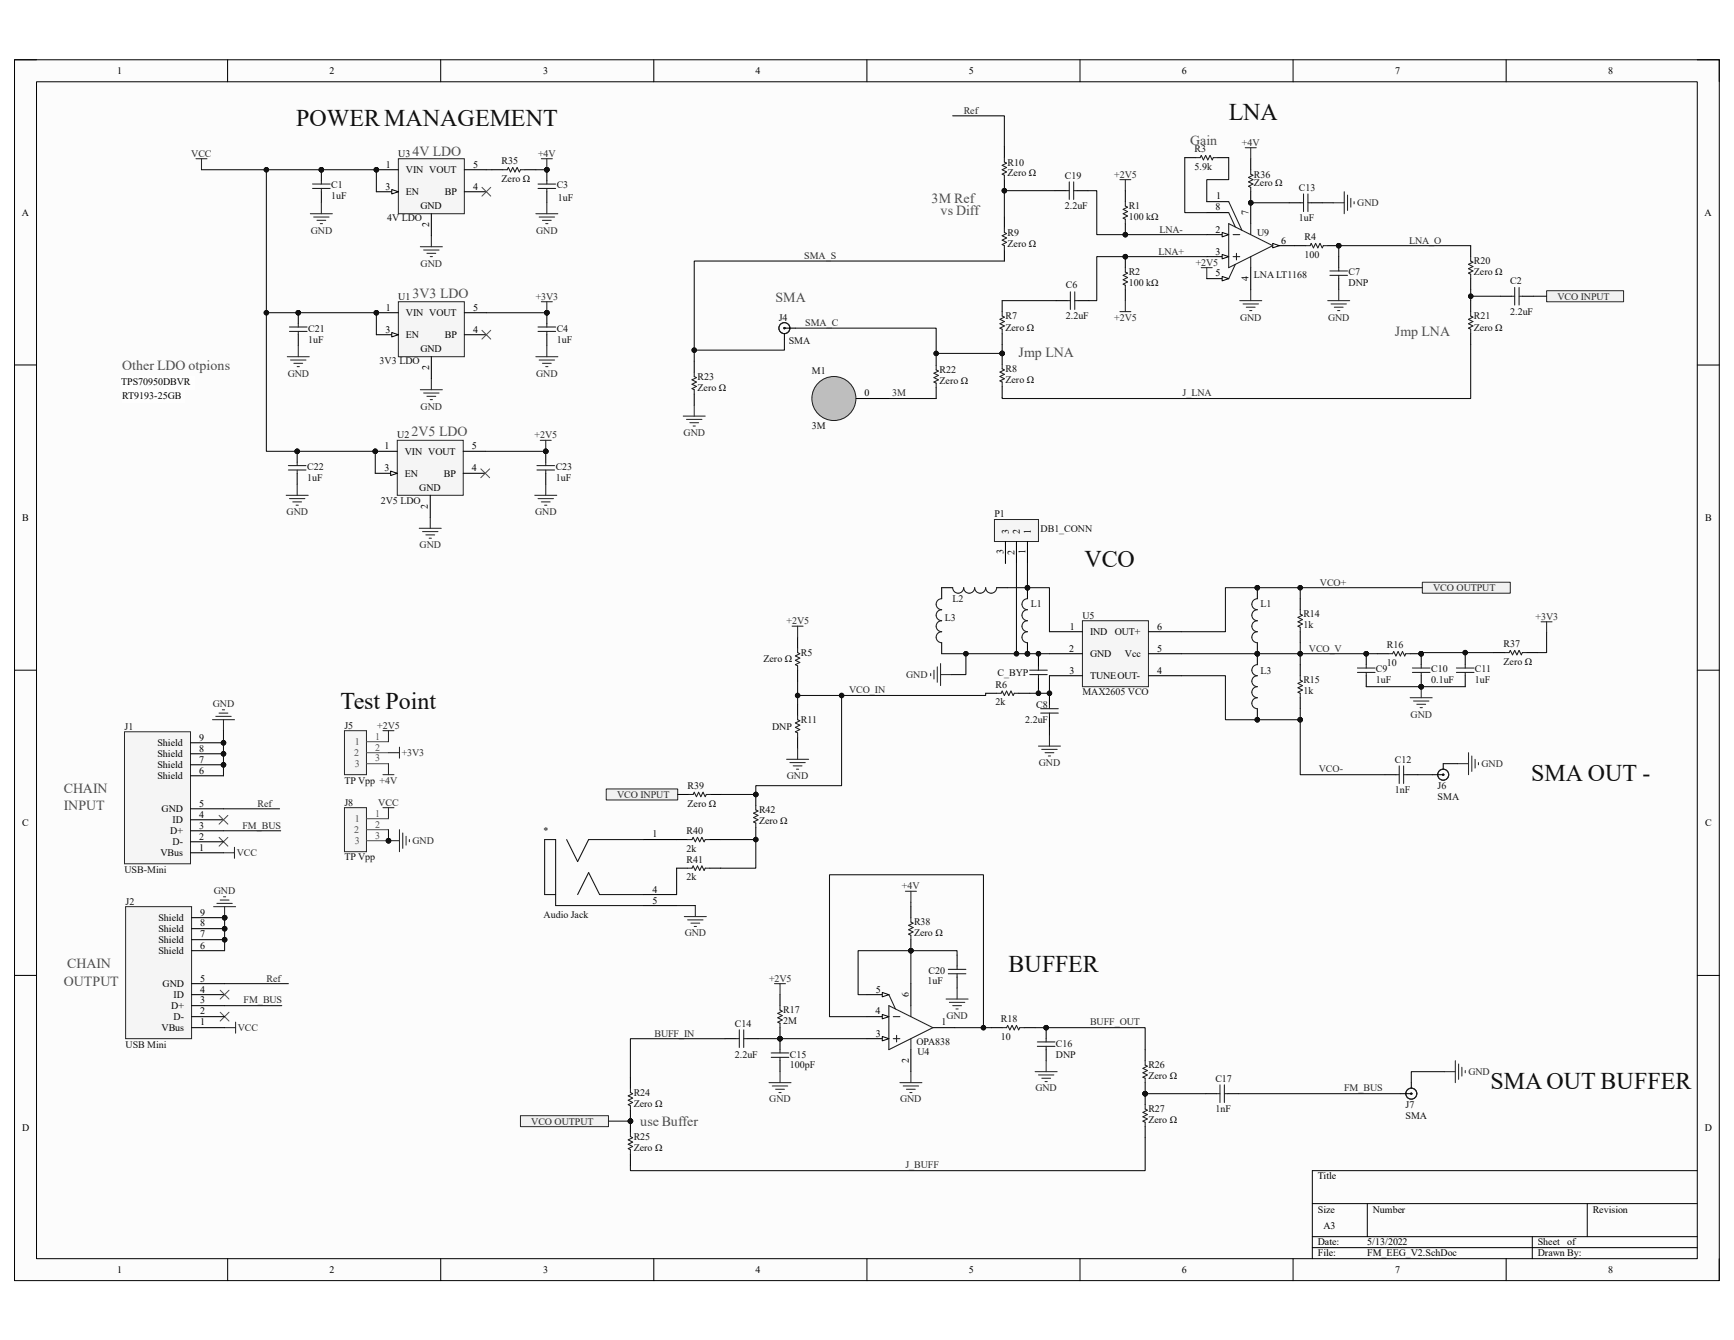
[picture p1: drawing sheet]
<svg xmlns="http://www.w3.org/2000/svg" width="279mm" height="216mm" viewBox="0 0 279 216" stroke-linecap="round" stroke-linejoin="round" font-family="sans-serif">
<defs><g id="words">
<g font-size="3.9" fill="#0e0e0e">
<text x="47.7" y="20.3">POWER MANAGEMENT</text>
<text x="198" y="19.3">LNA</text>
<text x="174.8" y="91.4">VCO</text>
<text x="54.9" y="114.3">Test Point</text>
<text x="246.7" y="125.8">SMA OUT -</text>
<text x="162.5" y="156.6">BUFFER</text>
<text x="240.2" y="175.4">SMA OUT BUFFER</text>
</g>
<g font-size="2.2" fill="#4c4c4c">
<text x="191.8" y="23.3">Gain</text>
<text x="66.5" y="25.1">4V LDO</text>
<text x="150.1" y="32.7">3M Ref</text>
<text x="151.6" y="34.7">vs Diff</text>
<text x="66.5" y="48">3V3 LDO</text>
<text x="125" y="48.7">SMA</text>
<text x="19.7" y="59.6">Other LDO otpions</text>
<text x="164.1" y="57.5">Jmp LNA</text>
<text x="224.7" y="54.1">Jmp LNA</text>
<text x="66.3" y="70.3">2V5 LDO</text>
<text x="10.3" y="130.6">INPUT</text>
<text x="10.3" y="127.7">CHAIN</text>
<text x="10.3" y="158.9">OUTPUT</text>
<text x="10.8" y="156">CHAIN</text>
<text x="103.2" y="181.4">use Buffer</text>
</g>
<g font-size="1.6">
<text x="18.9" y="11.9">1</text>
<text x="53.1" y="11.9">2</text>
<text x="87.5" y="11.9">3</text>
<text x="121.8" y="11.9">4</text>
<text x="156.1" y="11.9">5</text>
<text x="190.4" y="11.9">6</text>
<text x="224.8" y="11.9">7</text>
<text x="259.1" y="11.9">8</text>
<text x="62.1" y="27">1</text>
<text x="65.4" y="27.9">VIN VOUT</text>
<text x="76.2" y="27">5</text>
<text x="3.5" y="34.8">A</text>
<text x="62.1" y="30.6">3</text>
<text x="65.4" y="31.5">EN</text>
<text x="67.7" y="33.7">GND</text>
<text x="71.7" y="31.5">BP</text>
<text x="76.2" y="30.6">4</text>
<text x="195.8" y="33.9">8</text>
<text x="196" y="32.1">1</text>
<text x="201.2" y="34.6" transform="rotate(-90 201.2 34.6)">7</text>
<text x="274.7" y="34.8">A</text>
<text x="69.2" y="36.6" transform="rotate(-90 69.2 36.6)">2</text>
<text x="195.8" y="37.5">2</text>
<text x="195.9" y="41">3</text>
<text x="206.5" y="39.2">6</text>
<text x="195.9" y="44.5">5</text>
<text x="201.2" y="45.3" transform="rotate(-90 201.2 45.3)">4</text>
<text x="62.1" y="53.6">3</text>
<text x="62.1" y="50">1</text>
<text x="65.4" y="50.9">VIN VOUT</text>
<text x="76.2" y="50">5</text>
<text x="76.2" y="53.6">4</text>
<text x="65.4" y="54.5">EN</text>
<text x="67.7" y="56.8">GND</text>
<text x="69.2" y="59.6" transform="rotate(-90 69.2 59.6)">2</text>
<text x="71.7" y="54.5">BP</text>
<text x="19.5" y="62.1">TPS70950DBVR</text>
<text x="19.7" y="64.2">RT9193-25GB</text>
<text x="139.3" y="63.9">0</text>
<text x="61.9" y="75.9">3</text>
<text x="62" y="72.4">1</text>
<text x="65.2" y="73.3">VIN VOUT</text>
<text x="65.2" y="76.8">EN</text>
<text x="71.5" y="76.8">BP</text>
<text x="76" y="72.4">5</text>
<text x="76" y="75.9">4</text>
<text x="3.6" y="83.9">B</text>
<text x="67.6" y="79.1">GND</text>
<text x="69" y="82" transform="rotate(-90 69 82)">2</text>
<text x="274.7" y="83.9">B</text>
<text x="161.7" y="89.3" transform="rotate(-90 161.7 89.3)">3</text>
<text x="162.6" y="86" transform="rotate(-90 162.6 86)">3</text>
<text x="163.5" y="89.4" transform="rotate(-90 163.5 89.4)">2</text>
<text x="164.3" y="86" transform="rotate(-90 164.3 86)">2</text>
<text x="165.2" y="89.3" transform="rotate(-90 165.2 89.3)">1</text>
<text x="166.1" y="86" transform="rotate(-90 166.1 86)">1</text>
<text x="172.4" y="101.4">1</text>
<text x="186.4" y="101.4">6</text>
<text x="172.3" y="105">2</text>
<text x="175.6" y="102.3">IND</text>
<text x="175.6" y="105.9">GND</text>
<text x="179.6" y="102.3">OUT+</text>
<text x="181.3" y="105.9">Vcc</text>
<text x="186.4" y="105">5</text>
<text x="172.3" y="108.5">3</text>
<text x="175.6" y="109.4">TUNEOUT-</text>
<text x="186.4" y="108.5">4</text>
<text x="32.1" y="119.3">9</text>
<text x="25.4" y="125.5">Shield</text>
<text x="25.4" y="123.8">Shield</text>
<text x="25.4" y="122">Shield</text>
<text x="25.4" y="120.2">Shield</text>
<text x="32.1" y="124.7">6</text>
<text x="32.1" y="122.9">7</text>
<text x="32.1" y="121.1">8</text>
<text x="26" y="130.9">GND</text>
<text x="32.1" y="131.7">4</text>
<text x="32.1" y="130">5</text>
<text x="3.6" y="133.1">C</text>
<text x="25.9" y="137.9">VBus</text>
<text x="27.4" y="134.4">D+</text>
<text x="27.8" y="136.2">D-</text>
<text x="27.8" y="132.6">ID</text>
<text x="32.1" y="137.1">1</text>
<text x="32.1" y="135.3">2</text>
<text x="32.1" y="133.5">3</text>
<text x="105.1" y="134.9">1</text>
<text x="274.7" y="133.1">C</text>
<text x="105.1" y="143.8">4</text>
<text x="25.5" y="148.4">Shield</text>
<text x="32.3" y="149.3">8</text>
<text x="32.3" y="147.5">9</text>
<text x="105.1" y="145.6">5</text>
<text x="25.5" y="153.7">Shield</text>
<text x="25.5" y="151.9">Shield</text>
<text x="25.5" y="150.2">Shield</text>
<text x="32.3" y="152.8">6</text>
<text x="32.3" y="151">7</text>
<text x="26.2" y="159">GND</text>
<text x="28" y="160.8">ID</text>
<text x="32.3" y="161.7">3</text>
<text x="32.3" y="159.9">4</text>
<text x="32.3" y="158.2">5</text>
<text x="141.1" y="159.9">5</text>
<text x="146.4" y="160.6" transform="rotate(-90 146.4 160.6)">6</text>
<text x="26" y="166.1">VBus</text>
<text x="27.6" y="162.6">D+</text>
<text x="28" y="164.3">D-</text>
<text x="32.3" y="165.2">1</text>
<text x="32.3" y="163.4">2</text>
<text x="141.1" y="163.4">4</text>
<text x="141.1" y="167">3</text>
<text x="151.7" y="165.2">1</text>
<text x="146.4" y="171.3" transform="rotate(-90 146.4 171.3)">2</text>
<text x="3.6" y="182.3">D</text>
<text x="274.7" y="182.3">D</text>
<text x="212.3" y="190">Title</text>
<text x="212.3" y="195.4">Size</text>
<text x="221.2" y="195.4">Number</text>
<text x="256.6" y="195.4">Revision</text>
<text x="212.3" y="200.7">Date:</text>
<text x="212.3" y="202.4">File:</text>
<text x="213.2" y="198">A3</text>
<text x="220.3" y="200.7">5/13/2022</text>
<text x="220.3" y="202.4">FM_EEG_V2.SchDoc</text>
<text x="247.8" y="200.7">Sheet</text>
<text x="247.8" y="202.4">Drawn By:</text>
<text x="252.5" y="200.7">of</text>
<text x="18.9" y="205.1">1</text>
<text x="53.1" y="205.1">2</text>
<text x="87.5" y="205.1">3</text>
<text x="121.8" y="205.1">4</text>
<text x="156.1" y="205.1">5</text>
<text x="190.4" y="205.1">6</text>
<text x="224.8" y="205.1">7</text>
<text x="259.1" y="205.1">8</text>
</g>
<g font-size="1.6" fill="#262626">
<text x="155.3" y="18.3">Ref</text>
<text x="200.1" y="23.5">+4V</text>
<text x="30.8" y="25.2">VCC</text>
<text x="86.7" y="25.2">+4V</text>
<text x="179.5" y="28.6">+2V5</text>
<text x="218.7" y="33.2">GND</text>
<text x="50.1" y="37.6">GND</text>
<text x="86.4" y="37.6">GND</text>
<text x="129.6" y="41.7">SMA_S</text>
<text x="186.6" y="41">LNA+</text>
<text x="186.8" y="37.5">LNA-</text>
<text x="227" y="39.2">LNA_O</text>
<text x="67.8" y="43">GND</text>
<text x="192.7" y="42.8">+2V5</text>
<text x="86.3" y="48.3">+3V3</text>
<text x="129.8" y="52.5">SMA_C</text>
<text x="179.5" y="51.6">+2V5</text>
<text x="199.8" y="51.6">GND</text>
<text x="214" y="51.6">GND</text>
<text x="251" y="48.3">VCO INPUT</text>
<text x="46.4" y="60.7">GND</text>
<text x="67.8" y="66">GND</text>
<text x="86.4" y="60.7">GND</text>
<text x="143.8" y="63.9">3M</text>
<text x="190.5" y="63.9">J_LNA</text>
<text x="86.1" y="70.6">+2V5</text>
<text x="110.2" y="70.2">GND</text>
<text x="46.2" y="83">GND</text>
<text x="86.2" y="83">GND</text>
<text x="67.6" y="88.3">GND</text>
<text x="212.7" y="94.4">VCO+</text>
<text x="230.9" y="95.2">VCO OUTPUT</text>
<text x="126.7" y="100.5">+2V5</text>
<text x="247.4" y="99.8">+3V3</text>
<text x="210.9" y="105">VCO_V</text>
<text x="34.3" y="113.8">GND</text>
<text x="136.8" y="111.7">VCO_IN</text>
<text x="146" y="109.2">GND</text>
<text x="60.8" y="117.4">+2V5</text>
<text x="227.3" y="115.6">GND</text>
<text x="64.7" y="121.8">+3V3</text>
<text x="126.8" y="125.5">GND</text>
<text x="167.4" y="123.4">GND</text>
<text x="212.5" y="124.5">VCO-</text>
<text x="238.7" y="123.6">GND</text>
<text x="41.5" y="130">Ref</text>
<text x="61" y="129.8">VCC</text>
<text x="99.4" y="128.6">VCO INPUT</text>
<text x="38.1" y="137.9">VCC</text>
<text x="39.1" y="133.5">FM_BUS</text>
<text x="66.5" y="136">GND</text>
<text x="34.5" y="144">GND</text>
<text x="145.3" y="143.3">+4V</text>
<text x="110.3" y="150.9">GND</text>
<text x="39.2" y="161.7">FM_BUS</text>
<text x="42.9" y="158.2">Ref</text>
<text x="123.9" y="158.2">+2V5</text>
<text x="38.3" y="166.1">VCC</text>
<text x="105.5" y="167">BUFF_IN</text>
<text x="152.5" y="164.2">GND</text>
<text x="175.6" y="165.2">BUFF_OUT</text>
<text x="236.6" y="173.2">GND</text>
<text x="124" y="177.6">GND</text>
<text x="145" y="177.6">GND</text>
<text x="166.8" y="175.9">GND</text>
<text x="216.6" y="175.9">FM_BUS</text>
<text x="85.6" y="181.2">VCO OUTPUT</text>
<text x="145.9" y="188.3">J_BUFF</text>
</g>
<g font-size="1.6" fill="#0e0e0e">
<text x="64.2" y="25.2">U3</text>
<text x="80.8" y="29.3">Zero Ω</text>
<text x="80.8" y="26.5">R35</text>
<text x="162.3" y="28.4">Zero Ω</text>
<text x="162.3" y="26.7">R10</text>
<text x="171.6" y="28.8">C19</text>
<text x="192.5" y="27.3">5.9k</text>
<text x="192.5" y="24.5">R3</text>
<text x="202.1" y="28.6">R36</text>
<text x="53.4" y="32.1">1uF</text>
<text x="53.4" y="30.4">C1</text>
<text x="62.4" y="35.7">4V LDO</text>
<text x="89.7" y="30.4">C3</text>
<text x="89.9" y="32.3">1uF</text>
<text x="171.6" y="33.7">2.2uF</text>
<text x="181.9" y="35.5">100 kΩ</text>
<text x="181.9" y="33.7">R1</text>
<text x="202.1" y="30">Zero Ω</text>
<text x="209.3" y="35.7">1uF</text>
<text x="209.3" y="30.7">C13</text>
<text x="162.3" y="39.8">Zero Ω</text>
<text x="162.3" y="38">R9</text>
<text x="202.6" y="38">U9</text>
<text x="210.2" y="41.5">100</text>
<text x="210.2" y="38.7">R4</text>
<text x="171.7" y="46.5">C6</text>
<text x="181.9" y="46.1">100 kΩ</text>
<text x="181.9" y="44.4">R2</text>
<text x="202.1" y="44.7">LNA LT1168</text>
<text x="217.3" y="46.1">DNP</text>
<text x="217.3" y="44.4">C7</text>
<text x="237.5" y="44.4">Zero Ω</text>
<text x="237.5" y="42.6">R20</text>
<text x="243.3" y="45.8">C2</text>
<text x="49.7" y="53.4">C21</text>
<text x="64.2" y="48.3">U1</text>
<text x="89.7" y="53.4">C4</text>
<text x="125.5" y="51.6">J4</text>
<text x="162" y="53.3">Zero Ω</text>
<text x="162" y="51.5">R7</text>
<text x="171.7" y="51.5">2.2uF</text>
<text x="237.5" y="53.3">Zero Ω</text>
<text x="237.5" y="51.5">R21</text>
<text x="243.3" y="50.8">2.2uF</text>
<text x="49.7" y="55.2">1uF</text>
<text x="61.2" y="58.7">3V3 LDO</text>
<text x="89.7" y="55.2">1uF</text>
<text x="127.1" y="55.4">SMA</text>
<text x="162" y="60">R8</text>
<text x="112.4" y="63">Zero Ω</text>
<text x="112.4" y="61.2">R23</text>
<text x="130.8" y="60.3">M1</text>
<text x="151.4" y="61.9">Zero Ω</text>
<text x="151.4" y="60.2">R22</text>
<text x="162" y="61.7">Zero Ω</text>
<text x="64" y="70.6">U2</text>
<text x="130.8" y="69.2">3M</text>
<text x="49.5" y="77.5">1uF</text>
<text x="49.5" y="75.7">C22</text>
<text x="89.5" y="77.5">1uF</text>
<text x="89.5" y="75.7">C23</text>
<text x="61.3" y="81.2">2V5 LDO</text>
<text x="160.2" y="83.4">P1</text>
<text x="167.7" y="85.7">DB1_CONN</text>
<text x="152.2" y="100">L3</text>
<text x="153.5" y="97">L2</text>
<text x="166.1" y="97.9">L1</text>
<text x="174.4" y="99.7">U5</text>
<text x="203.1" y="97.9">L1</text>
<text x="210" y="101.3">1k</text>
<text x="210" y="99.5">R14</text>
<text x="123" y="106.6">Zero Ω</text>
<text x="129" y="105.7">R5</text>
<text x="223.5" y="107.3">10</text>
<text x="223.5" y="104.4">R16</text>
<text x="242.3" y="107.1">Zero Ω</text>
<text x="242.3" y="104.3">R37</text>
<text x="160.4" y="113.7">2k</text>
<text x="160.4" y="110.8">R6</text>
<text x="160.7" y="108.9">C_BYP</text>
<text x="174.4" y="112.1">MAX2605 VCO</text>
<text x="203.1" y="108.5">L3</text>
<text x="210" y="111.9">1k</text>
<text x="210" y="110.1">R15</text>
<text x="221.7" y="110.1">1uF</text>
<text x="221.7" y="108.3">C9</text>
<text x="230.6" y="110.1">0.1uF</text>
<text x="230.6" y="108.3">C10</text>
<text x="237.7" y="110.1">1uF</text>
<text x="237.7" y="108.3">C11</text>
<text x="20.1" y="117.6">J1</text>
<text x="55.5" y="117.4">J5</text>
<text x="124.4" y="117.6">DNP</text>
<text x="129" y="116.5">R11</text>
<text x="165.2" y="116.5">2.2uF</text>
<text x="167" y="114">C8</text>
<text x="224.7" y="122.9">C12</text>
<text x="55.5" y="126.2">TP Vpp +4V</text>
<text x="55.5" y="129.8">J8</text>
<text x="110.8" y="130">Zero Ω</text>
<text x="110.8" y="127.1">R39</text>
<text x="122.3" y="131">R42</text>
<text x="224.7" y="127.8">1nF</text>
<text x="231.6" y="127.1">J6</text>
<text x="231.6" y="128.9">SMA</text>
<text x="87.6" y="134.4">*</text>
<text x="110.6" y="137.2">2k</text>
<text x="110.6" y="134.4">R40</text>
<text x="122.3" y="132.8">Zero Ω</text>
<text x="20.1" y="140.6">USB-Mini</text>
<text x="55.5" y="138.6">TP Vpp</text>
<text x="110.6" y="141.9">2k</text>
<text x="110.6" y="139">R41</text>
<text x="20.2" y="145.8">J2</text>
<text x="87.6" y="147.9">Audio Jack</text>
<text x="147.3" y="149.1">R38</text>
<text x="147.3" y="150.9">Zero Ω</text>
<text x="149.4" y="158.5">1uF</text>
<text x="149.6" y="156.9">C20</text>
<text x="118.4" y="165.4">C14</text>
<text x="126.2" y="165.1">2M</text>
<text x="126.2" y="163.3">R17</text>
<text x="161.3" y="167.6">10</text>
<text x="161.3" y="164.7">R18</text>
<text x="20.2" y="168.8">USB Mini</text>
<text x="118.4" y="170.4">2.2uF</text>
<text x="127.3" y="172.1">100pF</text>
<text x="127.3" y="170.4">C15</text>
<text x="147.7" y="168.4">OPA838</text>
<text x="147.8" y="170">U4</text>
<text x="170.1" y="170.4">DNP</text>
<text x="170.1" y="168.6">C16</text>
<text x="185" y="173.9">Zero Ω</text>
<text x="185" y="172.1">R26</text>
<text x="102.1" y="178.4">Zero Ω</text>
<text x="102.1" y="176.6">R24</text>
<text x="185" y="179.2">R27</text>
<text x="195.8" y="179.2">1nF</text>
<text x="195.8" y="174.3">C17</text>
<text x="226.5" y="178.5">J7</text>
<text x="102.1" y="185.4">Zero Ω</text>
<text x="102.1" y="183.7">R25</text>
<text x="185" y="181">Zero Ω</text>
<text x="226.5" y="180.3">SMA</text>
</g>
<g font-size="1.6" fill="#505050">
<text x="60.5" y="119.2">1</text>
<text x="57.1" y="121.8">2</text>
<text x="57.1" y="123.6">3</text>
<text x="57.2" y="120.1">1</text>
<text x="60.5" y="120.9">2</text>
<text x="60.5" y="122.7">3</text>
<text x="60.5" y="131.6">1</text>
<text x="57.1" y="134.2">2</text>
<text x="57.1" y="136">3</text>
<text x="57.2" y="132.5">1</text>
<text x="60.5" y="133.3">2</text>
<text x="60.5" y="135.1">3</text>
</g>
</g></defs>
<path d="M2.3 9.6h274.7v196.7h-274.7z" fill-rule="evenodd" fill="#fcfcfc"/>
<path d="M2.3 9.6h274.7v196.7h-274.7z" fill="none" stroke="#000" stroke-width=".16"/>
<path d="M5.9 13.2h267.6v189.6h-267.6z" fill-rule="evenodd" fill="#fcfcfc"/>
<g fill="none" stroke="#000" stroke-width=".16">
<path d="M2.3 9.6h3.6M5.9 13.2h267.6v189.6h-267.6zM36.7 9.6v3.6M71 9.6v3.6M105.3 9.6v3.6M139.7 9.6v3.6M174 9.6v3.6M208.4 9.6v3.6M242.7 9.6v3.6M273.5 9.6h3.5v3.6M2.3 58.8h3.6M273.5 58.8h3.5"/>
<path d="M2.3 108h3.6M273.5 108h3.5M2.3 157.2h3.6M273.5 157.2h3.5M211.5 193.9h62M211.5 199.3h62M220.3 193.9v5.4M246.9 199.3v3.5M255.8 193.9v5.4M273.5 188.6h-62v14.2M36.7 202.8v3.5M71 202.8v3.5"/>
<path d="M105.3 202.8v3.5M139.7 202.8v3.5M174 202.8v3.5M208.4 202.8v3.5M211.5 201h62M242.7 202.8v3.5M277 202.8v3.5"/>
</g>
<path d="M174.4 100h10.6v10.6h-10.6z" fill-rule="evenodd" fill="#f5f5f5"/>
<path d="M174.4 100h10.6v10.6h-10.6z" fill="none" stroke="#262626" stroke-width=".16"/>
<path d="M169.1 101.8h5.3M169.1 105.3h5.3M169.1 108.9h5.3M185 101.8h5.4M185 105.3h5.4M185 108.9h5.4" fill="none" stroke="#000" stroke-width=".17"/>
<circle cx="51.8" cy="27.3" r=".35" fill="#0e0e0e"/>
<circle cx="51.8" cy="27.3" r=".35" fill="none" stroke="#0e0e0e" stroke-width=".16"/>
<path d="M51.8 27.3v1.8M51.8 30.9v1.8" fill="none" stroke="#000" stroke-width=".17"/>
<circle cx="51.8" cy="27.3" r=".35" fill="#0e0e0e"/>
<circle cx="51.8" cy="27.3" r=".35" fill="none" stroke="#0e0e0e" stroke-width=".16"/>
<path d="M50.4 29.7h2.8M50.4 30.4h2.8M51.8 29.1v.6M51.8 30.4v.5" fill="none" stroke="#1c1c1c" stroke-width=".17"/>
<g fill="none" stroke="#262626" stroke-width=".17">
<path d="M50 34.4h3.6M50.5 35h2.5M51.1 35.5h1.4M51.6 36h.4M51.8 32.7v1.7M67.7 39.8h3.6M69.5 38v1.8M68.3 40.3h2.4M68.8 40.8h1.4M69.3 41.3h.4M67.7 62.8h3.6M68.3 63.3h2.4"/>
<path d="M68.8 63.9h1.4M69.3 64.4h.4M69.5 61v1.8"/>
</g>
<circle cx="88.1" cy="27.3" r=".35" fill="#0e0e0e"/>
<circle cx="88.1" cy="27.3" r=".35" fill="none" stroke="#0e0e0e" stroke-width=".16"/>
<path d="M88.1 27.3v1.8M88.1 30.9v1.8" fill="none" stroke="#000" stroke-width=".17"/>
<circle cx="88.1" cy="27.3" r=".35" fill="#0e0e0e"/>
<circle cx="88.1" cy="27.3" r=".35" fill="none" stroke="#0e0e0e" stroke-width=".16"/>
<path d="M86.7 29.7h2.8M86.7 30.4h2.8M88.1 29.1v.6M88.1 30.4v.5" fill="none" stroke="#1c1c1c" stroke-width=".17"/>
<circle cx="88.1" cy="50.4" r=".35" fill="#0e0e0e"/>
<circle cx="88.1" cy="50.4" r=".35" fill="none" stroke="#0e0e0e" stroke-width=".16"/>
<path d="M88.1 50.4v1.8M88.1 53.9v1.8" fill="none" stroke="#000" stroke-width=".17"/>
<circle cx="88.1" cy="50.4" r=".35" fill="#0e0e0e"/>
<circle cx="88.1" cy="50.4" r=".35" fill="none" stroke="#0e0e0e" stroke-width=".16"/>
<path d="M86.7 52.7h2.8M86.7 53.4h2.8M88.1 52.2v.5M88.1 53.4v.5" fill="none" stroke="#1c1c1c" stroke-width=".17"/>
<path d="M86.3 34.4h3.6M86.9 35h2.5M87.2 25.6h1.8M87.4 35.5h1.4M87.9 36h.4M88.1 25.6v1.7M88.1 32.7v1.7M86.3 57.5h3.6M86.9 58h2.5M87.4 58.5h1.4M87.9 59.1h.4M88.1 55.7v1.8" fill="none" stroke="#262626" stroke-width=".17"/>
<circle cx="88.1" cy="27.3" r=".35" fill="#0e0e0e"/>
<circle cx="88.1" cy="27.3" r=".35" fill="none" stroke="#0e0e0e" stroke-width=".16"/>
<path d="M87.2 48.6h1.8M88.1 48.6v1.8" fill="none" stroke="#262626" stroke-width=".17"/>
<circle cx="88.1" cy="50.4" r=".35" fill="#0e0e0e"/>
<circle cx="88.1" cy="50.4" r=".35" fill="none" stroke="#0e0e0e" stroke-width=".16"/>
<path d="M180.4 28.9h1.8M181.3 28.9v1.8M199.8 48.4h3.5M200.3 49h2.5M200.8 49.5h1.4M201.4 50h.3M201.5 46.7v1.7" fill="none" stroke="#262626" stroke-width=".17"/>
<circle cx="181.3" cy="37.8" r=".35" fill="#0e0e0e"/>
<circle cx="181.3" cy="37.8" r=".35" fill="none" stroke="#0e0e0e" stroke-width=".16"/>
<path d="M181.3 30.7v1.8M181.3 36v1.8" fill="none" stroke="#000" stroke-width=".17"/>
<circle cx="181.3" cy="37.8" r=".35" fill="#0e0e0e"/>
<circle cx="181.3" cy="37.8" r=".35" fill="none" stroke="#0e0e0e" stroke-width=".16"/>
<path d="M181.3 32.5v.7l.4 .2-.7 .3 .7 .4-.7 .3 .7 .4-.7 .3 .3 .2v.7M171.9 48.4h.6M172.5 47v2.9M173.2 47v2.9M173.2 48.4h.5" fill="none" stroke="#1c1c1c" stroke-width=".17"/>
<path d="M170.2 48.4h1.7M173.7 48.4h1.8" fill="none" stroke="#000" stroke-width=".17"/>
<circle cx="181.3" cy="41.3" r=".35" fill="#0e0e0e"/>
<circle cx="181.3" cy="41.3" r=".35" fill="none" stroke="#0e0e0e" stroke-width=".16"/>
<path d="M181.3 41.3v1.8" fill="none" stroke="#000" stroke-width=".17"/>
<circle cx="181.3" cy="41.3" r=".35" fill="#0e0e0e"/>
<circle cx="181.3" cy="41.3" r=".35" fill="none" stroke="#0e0e0e" stroke-width=".16"/>
<path d="M190.9 25.4h1.8M196.2 25.4h1.8M181.3 46.7v1.7" fill="none" stroke="#000" stroke-width=".17"/>
<path d="M192.7 25.4h.7l.2-.3 .3 .7 .4-.7 .3 .7 .4-.7 .3 .7 .2-.4h.7M181.3 43.1v.7l.4 .2-.7 .4 .7 .3-.7 .4 .7 .3-.7 .4 .3 .2v.7" fill="none" stroke="#1c1c1c" stroke-width=".17"/>
<path d="M180.4 50.2h1.8M181.3 48.4v1.8M193.6 43.1h1.7M194.4 43.1v1.8" fill="none" stroke="#262626" stroke-width=".17"/>
<circle cx="215.7" cy="39.6" r=".35" fill="#0e0e0e"/>
<circle cx="215.7" cy="39.6" r=".35" fill="none" stroke="#0e0e0e" stroke-width=".16"/>
<path d="M208.6 39.6h1.8M213.9 39.6h1.8" fill="none" stroke="#000" stroke-width=".17"/>
<circle cx="215.7" cy="39.6" r=".35" fill="#0e0e0e"/>
<circle cx="215.7" cy="39.6" r=".35" fill="none" stroke="#0e0e0e" stroke-width=".16"/>
<path d="M210.4 39.6h.7l.2-.4 .3 .7 .4-.7 .3 .7 .4-.7 .4 .7 .1-.3h.7M214.3 44.4h2.8M214.3 43.7h2.8M215.7 43.1v.6M215.7 44.4v.5M209.5 98.2v.7l.4 .2-.8 .4 .8 .3-.8 .4 .8 .3-.8 .4 .4 .2v.7M160.6 111.7h.7l.2-.4 .3 .8 .4-.8 .3 .8 .4-.8 .4 .8 .1-.4h.7M167.7 114.9h2.8M167.7 114.2h2.8M169.1 113.7v.5M169.1 114.9v.5M209.5 108.9v.7l.4 .2-.8 .3 .8 .4-.8 .3 .8 .4-.8 .3 .4 .2v.7" fill="none" stroke="#1c1c1c" stroke-width=".17"/>
<path d="M215.7 41.3v1.8M215.7 44.9v1.8M209.5 96.5v1.7M158.8 111.7h1.8M164.1 111.7h1.8M169.1 111.9v1.8M169.1 115.4v1.8M209.5 101.8v1.8M209.5 107.1v1.8M209.5 112.4v1.8" fill="none" stroke="#000" stroke-width=".17"/>
<g fill="none" stroke="#262626" stroke-width=".17">
<path d="M213.9 48.4h3.6M214.5 49h2.4M215 49.5h1.4M215.5 50h.4M215.7 46.7v1.7M150 108.5v.4M150.5 108v1.4M151 107.4v2.5M151.6 106.9v3.6M151.6 108.7h1.7M169.1 118.4v1.8M167.3 120.2h3.6"/>
<path d="M167.9 120.7h2.4M168.4 121.3h1.4M168.9 121.8h.4"/>
</g>
<circle cx="220.1" cy="105.3" r=".35" fill="#0e0e0e"/>
<circle cx="220.1" cy="105.3" r=".35" fill="none" stroke="#0e0e0e" stroke-width=".16"/>
<path d="M220.1 105.3v1.8" fill="none" stroke="#000" stroke-width=".17"/>
<circle cx="220.1" cy="105.3" r=".35" fill="#0e0e0e"/>
<circle cx="220.1" cy="105.3" r=".35" fill="none" stroke="#0e0e0e" stroke-width=".16"/>
<path d="M220.1 108.9v1.7" fill="none" stroke="#000" stroke-width=".17"/>
<path d="M218.7 108.3h2.9M218.7 107.6h2.9M220.1 107.1v.5M220.1 108.3v.6" fill="none" stroke="#1c1c1c" stroke-width=".17"/>
<circle cx="229" cy="105.3" r=".35" fill="#0e0e0e"/>
<circle cx="229" cy="105.3" r=".35" fill="none" stroke="#0e0e0e" stroke-width=".16"/>
<circle cx="229" cy="110.6" r=".35" fill="#0e0e0e"/>
<circle cx="229" cy="110.6" r=".35" fill="none" stroke="#0e0e0e" stroke-width=".16"/>
<path d="M229 105.3v1.8" fill="none" stroke="#000" stroke-width=".17"/>
<circle cx="229" cy="105.3" r=".35" fill="#0e0e0e"/>
<circle cx="229" cy="105.3" r=".35" fill="none" stroke="#0e0e0e" stroke-width=".16"/>
<path d="M229 108.9v1.7" fill="none" stroke="#000" stroke-width=".17"/>
<circle cx="229" cy="110.6" r=".35" fill="#0e0e0e"/>
<circle cx="229" cy="110.6" r=".35" fill="none" stroke="#0e0e0e" stroke-width=".16"/>
<path d="M227.6 108.3h2.8M227.6 107.6h2.8M229 107.1v.5M229 108.3v.6M234.7 108.3h2.8M234.7 107.6h2.8M236.1 107.1v.5M236.1 108.3v.6" fill="none" stroke="#1c1c1c" stroke-width=".17"/>
<path d="M236.1 105.3v1.8M236.1 108.9v1.7" fill="none" stroke="#000" stroke-width=".17"/>
<circle cx="229" cy="105.3" r=".35" fill="#0e0e0e"/>
<circle cx="229" cy="105.3" r=".35" fill="none" stroke="#0e0e0e" stroke-width=".16"/>
<path d="M227.2 105.3h1.8" fill="none" stroke="#000" stroke-width=".17"/>
<circle cx="229" cy="105.3" r=".35" fill="#0e0e0e"/>
<circle cx="229" cy="105.3" r=".35" fill="none" stroke="#0e0e0e" stroke-width=".16"/>
<path d="M221.9 105.3h1.8" fill="none" stroke="#000" stroke-width=".17"/>
<path d="M223.7 105.3h.7l.2-.3 .3 .7 .4-.7 .3 .7 .4-.7 .3 .7 .2-.4h.7" fill="none" stroke="#1c1c1c" stroke-width=".17"/>
<path d="M227.2 112.4h3.6M227.8 112.9h2.4M228.3 113.5h1.4M228.8 114h.4M229 110.6v1.8" fill="none" stroke="#262626" stroke-width=".17"/>
<circle cx="229" cy="110.6" r=".35" fill="#0e0e0e"/>
<circle cx="229" cy="110.6" r=".35" fill="none" stroke="#0e0e0e" stroke-width=".16"/>
<path d="M116.8 167.3h1.8M120.4 167.3h1.7" fill="none" stroke="#000" stroke-width=".17"/>
<path d="M118.6 167.3h.5M119.1 165.9v2.9M119.8 165.9v2.9M119.8 167.3h.6" fill="none" stroke="#1c1c1c" stroke-width=".17"/>
<circle cx="125.7" cy="167.3" r=".35" fill="#0e0e0e"/>
<circle cx="125.7" cy="167.3" r=".35" fill="none" stroke="#0e0e0e" stroke-width=".16"/>
<path d="M125.7 167.3v1.8" fill="none" stroke="#000" stroke-width=".17"/>
<circle cx="125.7" cy="167.3" r=".35" fill="#0e0e0e"/>
<circle cx="125.7" cy="167.3" r=".35" fill="none" stroke="#0e0e0e" stroke-width=".16"/>
<path d="M125.7 170.9v1.8" fill="none" stroke="#000" stroke-width=".17"/>
<path d="M124.3 170.4h2.8M124.3 169.7h2.8M125.7 169.1v.6M125.7 170.4v.5" fill="none" stroke="#1c1c1c" stroke-width=".17"/>
<path d="M124.8 158.5h1.8M125.7 158.5v1.8" fill="none" stroke="#262626" stroke-width=".17"/>
<circle cx="125.7" cy="167.3" r=".35" fill="#0e0e0e"/>
<circle cx="125.7" cy="167.3" r=".35" fill="none" stroke="#0e0e0e" stroke-width=".16"/>
<path d="M125.7 160.3v1.7M125.7 165.6v1.7" fill="none" stroke="#000" stroke-width=".17"/>
<circle cx="125.7" cy="167.3" r=".35" fill="#0e0e0e"/>
<circle cx="125.7" cy="167.3" r=".35" fill="none" stroke="#0e0e0e" stroke-width=".16"/>
<path d="M125.7 162v.7l.3 .2-.7 .4 .7 .3-.7 .4 .7 .3-.7 .4 .4 .2v.7M161.5 165.6h.7l.2-.4 .3 .7 .4-.7 .3 .7 .4-.7 .3 .7 .2-.3h.7" fill="none" stroke="#1c1c1c" stroke-width=".17"/>
<path d="M123.9 174.4h3.6M124.4 175h2.5M125 175.5h1.4M125.5 176h.4M125.7 172.7v1.7" fill="none" stroke="#262626" stroke-width=".17"/>
<path d="M159.7 165.6h1.8M165 165.6h1.8" fill="none" stroke="#000" stroke-width=".17"/>
<circle cx="168.6" cy="165.6" r=".35" fill="#0e0e0e"/>
<circle cx="168.6" cy="165.6" r=".35" fill="none" stroke="#0e0e0e" stroke-width=".16"/>
<path d="M168.6 165.6v1.7" fill="none" stroke="#000" stroke-width=".17"/>
<circle cx="168.6" cy="165.6" r=".35" fill="#0e0e0e"/>
<circle cx="168.6" cy="165.6" r=".35" fill="none" stroke="#0e0e0e" stroke-width=".16"/>
<path d="M223.1 124.8h1.8M226.7 124.8h1.8M168.6 169.1v1.8M194.3 176.2h1.7M197.8 176.2h1.8" fill="none" stroke="#000" stroke-width=".17"/>
<path d="M224.9 124.8h.6M225.5 123.4v2.8M226.2 123.4v2.8M226.2 124.8h.5M167.1 168.6h2.9M167.1 167.9h2.9M168.6 167.3v.6M168.6 168.6v.5M196 176.2h.6M196.6 174.8v2.8M197.3 174.8v2.8M197.3 176.2h.5" fill="none" stroke="#1c1c1c" stroke-width=".17"/>
<path d="M166.8 172.7h3.5M167.3 173.2h2.5M167.9 173.7h1.4M168.4 174.3h.4M168.6 170.9v1.8" fill="none" stroke="#262626" stroke-width=".17"/>
<path d="M249.2 46.8h12.4v1.8h-12.4z" fill-rule="evenodd" fill="#f0f0f0"/>
<path d="M249.2 46.8h12.4v1.8h-12.4z" fill="none" stroke="#262626" stroke-width=".16"/>
<path d="M97.7 127.1h11.5v1.8h-11.5z" fill-rule="evenodd" fill="#f0f0f0"/>
<path d="M97.7 127.1h11.5v1.8h-11.5z" fill="none" stroke="#262626" stroke-width=".16"/>
<path d="M229.2 93.8h14.2v1.8h-14.2z" fill-rule="evenodd" fill="#f0f0f0"/>
<path d="M229.2 93.8h14.2v1.8h-14.2z" fill="none" stroke="#262626" stroke-width=".16"/>
<path d="M83.9 179.8h14.1v1.7h-14.1z" fill-rule="evenodd" fill="#f0f0f0"/>
<path d="M83.9 179.8h14.1v1.7h-14.1z" fill="none" stroke="#262626" stroke-width=".16"/>
<path d="M170 30.7h1.8M173.5 30.7h1.8M207.7 32.7h1.8M211.3 32.7h1.8" fill="none" stroke="#000" stroke-width=".17"/>
<path d="M171.8 30.7h.5M172.3 29.3v2.8M173 30.7h.5M173 29.3v2.8M209.5 32.7h.5M210 31.3v2.8M210.7 31.3v2.8M210.7 32.7h.6" fill="none" stroke="#1c1c1c" stroke-width=".17"/>
<path d="M31.6 25.6h1.8M32.5 25.6v1.7M214.8 32.7h1.8M216.6 30.9v3.5M217.1 31.4v2.5M217.7 32v1.4M218.2 32.5v.3M232.7 172.7h1.8M234.5 170.9v3.5M235 171.4v2.5M235.6 172v1.4M236.1 172.5v.3" fill="none" stroke="#262626" stroke-width=".17"/>
<circle cx="165.6" cy="105.3" r=".35" fill="#0e0e0e"/>
<circle cx="165.6" cy="105.3" r=".35" fill="none" stroke="#0e0e0e" stroke-width=".16"/>
<circle cx="165.6" cy="94.7" r=".35" fill="#0e0e0e"/>
<circle cx="165.6" cy="94.7" r=".35" fill="none" stroke="#0e0e0e" stroke-width=".16"/>
<path d="M165.6 103.6v1.7" fill="none" stroke="#000" stroke-width=".17"/>
<circle cx="165.6" cy="105.3" r=".35" fill="#0e0e0e"/>
<circle cx="165.6" cy="105.3" r=".35" fill="none" stroke="#0e0e0e" stroke-width=".16"/>
<path d="M165.6 94.7v1.8" fill="none" stroke="#000" stroke-width=".17"/>
<circle cx="165.6" cy="94.7" r=".35" fill="#0e0e0e"/>
<circle cx="165.6" cy="94.7" r=".35" fill="none" stroke="#0e0e0e" stroke-width=".16"/>
<path d="M161.5 50.2v.7l.3 .2-.7 .4 .7 .3-.7 .4 .7 .3-.7 .4 .4 .1v.8M165.6 96.5a.89 .89 0 0 0-.9 .8 .89 .89 0 0 0 .9 .9 .89 .89 0 0 0-.9 .9 .89 .89 0 0 0 .9 .9 .89 .89 0 0 0-.9 .9 .89 .89 0 0 0 .9 .9 .89 .89 0 0 0-.9 .9 .89 .89 0 0 0 .9 .9M152.8 156.9h2.8M152.8 156.2h2.8M154.2 155.7v.5M154.2 156.9v.5" fill="none" stroke="#1c1c1c" stroke-width=".17"/>
<g fill="none" stroke="#262626" stroke-width=".17">
<path d="M110.1 67h3.5M110.6 67.6h2.5M111.2 68.1h1.4M111.7 68.6h.3M111.9 65.3v1.7M234.8 123h1.8M236.6 121.3v3.5M237.2 121.8v2.5M237.7 122.3v1.5M238.2 122.9v.3M154.2 159.2v1.8M152.4 161h3.6"/>
<path d="M153 161.5h2.5M153.5 162h1.4M154 162.6h.4"/>
</g>
<path d="M161.5 48.4v1.8M161.5 53.8v1.7M154.2 153.9v1.8M154.2 157.4v1.8" fill="none" stroke="#000" stroke-width=".17"/>
<circle cx="161.5" cy="56.9" r=".35" fill="#0e0e0e"/>
<circle cx="161.5" cy="56.9" r=".35" fill="none" stroke="#0e0e0e" stroke-width=".16"/>
<path d="M161.5 56.9v1.8" fill="none" stroke="#000" stroke-width=".17"/>
<circle cx="161.5" cy="56.9" r=".35" fill="#0e0e0e"/>
<circle cx="161.5" cy="56.9" r=".35" fill="none" stroke="#0e0e0e" stroke-width=".16"/>
<path d="M161.8 35v1.7M161.8 40.3v1.8M161.5 62.3v1.7" fill="none" stroke="#000" stroke-width=".17"/>
<path d="M161.8 36.7v.7l.4 .2-.7 .4 .7 .3-.7 .4 .7 .3-.7 .4 .3 .2v.7M161.5 58.7v.7l.3 .2-.7 .4 .7 .3-.7 .4 .7 .3-.7 .4 .4 .2v.7" fill="none" stroke="#1c1c1c" stroke-width=".17"/>
<circle cx="161.8" cy="30.7" r=".35" fill="#0e0e0e"/>
<circle cx="161.8" cy="30.7" r=".35" fill="none" stroke="#0e0e0e" stroke-width=".16"/>
<path d="M161.8 28.9v1.8" fill="none" stroke="#000" stroke-width=".17"/>
<circle cx="161.8" cy="30.7" r=".35" fill="#0e0e0e"/>
<circle cx="161.8" cy="30.7" r=".35" fill="none" stroke="#0e0e0e" stroke-width=".16"/>
<path d="M161.8 23.6v1.8M194.4 32.5h3.6M194.4 37.8h3.6M237 39.6v1.7M111.9 58.2v1.8M150.8 57.1v1.8M237 44.9v1.8M237 48.4v1.8M237 53.8v1.7M111.9 63.5v1.8M150.8 62.4v1.8" fill="none" stroke="#000" stroke-width=".17"/>
<path d="M161.8 25.4v.7l.4 .2-.7 .3 .7 .4-.7 .3 .7 .4-.7 .4 .3 .1v.7M111.9 60v.7l.3 .1-.7 .4 .7 .4-.7 .3 .7 .4-.7 .3 .4 .2v.7M150.8 58.9v.7l.4 .2-.7 .3 .7 .4-.7 .3 .7 .4-.7 .4 .3 .1v.7M237 41.3v.8l.3 .1-.7 .4 .7 .3-.7 .4 .7 .4-.7 .3 .4 .2v.7M237 50.2v.7l.3 .2-.7 .4 .7 .3-.7 .4 .7 .3-.7 .4 .4 .1v.8" fill="none" stroke="#1c1c1c" stroke-width=".17"/>
<path d="M196.9 37.5l1.1 .3-1.1 .4z" fill="#fbfbfb"/>
<path d="M196.9 37.5l1.1 .3-1.1 .4z" fill="none" stroke="#000" stroke-width=".16"/>
<path d="M194.4 41.3h3.6" fill="none" stroke="#000" stroke-width=".17"/>
<path d="M196.9 41l1.1 .3-1.1 .4z" fill="#fbfbfb"/>
<path d="M196.9 41l1.1 .3-1.1 .4z" fill="none" stroke="#000" stroke-width=".16"/>
<path d="M194.4 44.9h3.6M201.5 43.1v3.6" fill="none" stroke="#000" stroke-width=".17"/>
<path d="M196.9 44.5l1.1 .4-1.1 .4z" fill="#fbfbfb"/>
<path d="M196.9 44.5l1.1 .4-1.1 .4z" fill="none" stroke="#000" stroke-width=".16"/>
<path d="M205.1 39.6h3.5" fill="none" stroke="#000" stroke-width=".17"/>
<path d="M205.1 39.2l1 .4-1 .3z" fill="#fbfbfb"/>
<path d="M205.1 39.2l1 .4-1 .3z" fill="none" stroke="#000" stroke-width=".16"/>
<path d="M194.4 34.3h3.6M201.5 32.5v3.5" fill="none" stroke="#000" stroke-width=".17"/>
<path d="M198 36l7.1 3.6-7.1 3.5zM198 34.3l1.1 2.3M198 32.5l2.1 4.6M198.7 37.8h1.1M201.5 36v1.8M198.7 41.3h1.1M199.1 42.6l-1.1 2.3M199.2 40.8v1.1M201.5 41.3v1.8" fill="none" stroke="#1c1c1c" stroke-width=".17"/>
<circle cx="101.6" cy="180.6" r=".35" fill="#0e0e0e"/>
<circle cx="101.6" cy="180.6" r=".35" fill="none" stroke="#0e0e0e" stroke-width=".16"/>
<path d="M101.6 178.9v1.7" fill="none" stroke="#000" stroke-width=".17"/>
<circle cx="101.6" cy="180.6" r=".35" fill="#0e0e0e"/>
<circle cx="101.6" cy="180.6" r=".35" fill="none" stroke="#0e0e0e" stroke-width=".16"/>
<path d="M101.6 173.6v1.7" fill="none" stroke="#000" stroke-width=".17"/>
<path d="M101.6 175.3v.7l.3 .2-.7 .4 .7 .3-.7 .4 .7 .3-.7 .4 .4 .2v.7" fill="none" stroke="#1c1c1c" stroke-width=".17"/>
<circle cx="101.6" cy="180.6" r=".35" fill="#0e0e0e"/>
<circle cx="101.6" cy="180.6" r=".35" fill="none" stroke="#0e0e0e" stroke-width=".16"/>
<path d="M101.6 180.6v1.8M101.6 186v1.7" fill="none" stroke="#000" stroke-width=".17"/>
<circle cx="101.6" cy="180.6" r=".35" fill="#0e0e0e"/>
<circle cx="101.6" cy="180.6" r=".35" fill="none" stroke="#0e0e0e" stroke-width=".16"/>
<path d="M101.6 182.4v.7l.3 .2-.7 .4 .7 .3-.7 .4 .7 .3-.7 .4 .4 .2v.7" fill="none" stroke="#1c1c1c" stroke-width=".17"/>
<circle cx="184.5" cy="176.2" r=".35" fill="#0e0e0e"/>
<circle cx="184.5" cy="176.2" r=".35" fill="none" stroke="#0e0e0e" stroke-width=".16"/>
<path d="M184.5 174.4v1.8" fill="none" stroke="#000" stroke-width=".17"/>
<circle cx="184.5" cy="176.2" r=".35" fill="#0e0e0e"/>
<circle cx="184.5" cy="176.2" r=".35" fill="none" stroke="#0e0e0e" stroke-width=".16"/>
<path d="M184.5 169.1v1.8" fill="none" stroke="#000" stroke-width=".17"/>
<path d="M184.5 170.9v.7l.4 .2-.7 .3 .7 .4-.7 .3 .7 .4-.7 .4 .3 .1v.7" fill="none" stroke="#1c1c1c" stroke-width=".17"/>
<circle cx="184.5" cy="176.2" r=".35" fill="#0e0e0e"/>
<circle cx="184.5" cy="176.2" r=".35" fill="none" stroke="#0e0e0e" stroke-width=".16"/>
<path d="M184.5 176.2v1.8M184.5 181.5v1.8" fill="none" stroke="#000" stroke-width=".17"/>
<circle cx="184.5" cy="176.2" r=".35" fill="#0e0e0e"/>
<circle cx="184.5" cy="176.2" r=".35" fill="none" stroke="#0e0e0e" stroke-width=".16"/>
<path d="M243.5 47.7h.6M244.1 46.3v2.8M244.8 46.3v2.8M244.8 47.7h.5M184.5 178v.7l.4 .2-.7 .3 .7 .4-.7 .3 .7 .4-.7 .3 .3 .2v.7" fill="none" stroke="#1c1c1c" stroke-width=".17"/>
<path d="M36 137.4h1.8M37.8 136.5v1.8" fill="none" stroke="#262626" stroke-width=".17"/>
<path d="M35.3 134.9l1.4 1.4M36.7 134.9l-1.4 1.4" fill="none" stroke="#4c4c4c" stroke-width=".16"/>
<path d="M241.8 47.7h1.7M245.3 47.7h1.8" fill="none" stroke="#000" stroke-width=".17"/>
<circle cx="36" cy="123.2" r=".35" fill="#0e0e0e"/>
<circle cx="36" cy="123.2" r=".35" fill="none" stroke="#0e0e0e" stroke-width=".16"/>
<circle cx="36" cy="121.4" r=".35" fill="#0e0e0e"/>
<circle cx="36" cy="121.4" r=".35" fill="none" stroke="#0e0e0e" stroke-width=".16"/>
<circle cx="36" cy="119.7" r=".35" fill="#0e0e0e"/>
<circle cx="36" cy="119.7" r=".35" fill="none" stroke="#0e0e0e" stroke-width=".16"/>
<path d="M20.1 117.9h10.6v21.3h-10.6z" fill-rule="evenodd" fill="#f5f5f5"/>
<path d="M20.1 117.9h10.6v21.3h-10.6z" fill="none" stroke="#262626" stroke-width=".16"/>
<path d="M30.7 137.4h5.3M30.7 135.6h5.3M30.7 133.9h5.3M30.7 132.1h5.3M30.7 130.3h5.3M30.7 125h5.3M30.7 123.2h5.3" fill="none" stroke="#000" stroke-width=".17"/>
<circle cx="36" cy="123.2" r=".35" fill="#0e0e0e"/>
<circle cx="36" cy="123.2" r=".35" fill="none" stroke="#0e0e0e" stroke-width=".16"/>
<path d="M30.7 121.4h5.3" fill="none" stroke="#000" stroke-width=".17"/>
<circle cx="36" cy="121.4" r=".35" fill="#0e0e0e"/>
<circle cx="36" cy="121.4" r=".35" fill="none" stroke="#0e0e0e" stroke-width=".16"/>
<path d="M30.7 119.7h5.3" fill="none" stroke="#000" stroke-width=".17"/>
<circle cx="36" cy="119.7" r=".35" fill="#0e0e0e"/>
<circle cx="36" cy="119.7" r=".35" fill="none" stroke="#0e0e0e" stroke-width=".16"/>
<path d="M34.2 116h3.6M34.8 115.4h2.5M35.3 114.9h1.4M35.8 114.4h.4M36 116v1.7M36.2 165.6h1.8M38 164.7v1.8" fill="none" stroke="#262626" stroke-width=".17"/>
<path d="M35.5 163.1l1.4 1.4M36.9 163.1l-1.4 1.4" fill="none" stroke="#4c4c4c" stroke-width=".16"/>
<circle cx="36.2" cy="151.4" r=".35" fill="#0e0e0e"/>
<circle cx="36.2" cy="151.4" r=".35" fill="none" stroke="#0e0e0e" stroke-width=".16"/>
<circle cx="36.2" cy="149.6" r=".35" fill="#0e0e0e"/>
<circle cx="36.2" cy="149.6" r=".35" fill="none" stroke="#0e0e0e" stroke-width=".16"/>
<circle cx="36.2" cy="147.9" r=".35" fill="#0e0e0e"/>
<circle cx="36.2" cy="147.9" r=".35" fill="none" stroke="#0e0e0e" stroke-width=".16"/>
<path d="M20.2 146.1h10.7v21.2h-10.7z" fill-rule="evenodd" fill="#f5f5f5"/>
<path d="M20.2 146.1h10.7v21.2h-10.7z" fill="none" stroke="#262626" stroke-width=".16"/>
<path d="M30.9 158.5h5.3M30.9 153.2h5.3M30.9 151.4h5.3M30.9 165.6h5.3M30.9 163.8h5.3M30.9 162h5.3M30.9 160.3h5.3" fill="none" stroke="#000" stroke-width=".17"/>
<circle cx="36.2" cy="151.4" r=".35" fill="#0e0e0e"/>
<circle cx="36.2" cy="151.4" r=".35" fill="none" stroke="#0e0e0e" stroke-width=".16"/>
<path d="M30.9 149.6h5.3" fill="none" stroke="#000" stroke-width=".17"/>
<circle cx="36.2" cy="149.6" r=".35" fill="#0e0e0e"/>
<circle cx="36.2" cy="149.6" r=".35" fill="none" stroke="#0e0e0e" stroke-width=".16"/>
<path d="M30.9 147.9h5.3" fill="none" stroke="#000" stroke-width=".17"/>
<circle cx="36.2" cy="147.9" r=".35" fill="#0e0e0e"/>
<circle cx="36.2" cy="147.9" r=".35" fill="none" stroke="#0e0e0e" stroke-width=".16"/>
<path d="M34.4 146.1h3.6M34.9 145.6h2.5M35.5 145h1.4M36 144.5h.4M36.2 146.1v1.8" fill="none" stroke="#262626" stroke-width=".17"/>
<circle cx="36.2" cy="147.9" r=".35" fill="#0e0e0e"/>
<circle cx="36.2" cy="147.9" r=".35" fill="none" stroke="#0e0e0e" stroke-width=".16"/>
<path d="M145 174.4h3.5M145.5 175h2.5M146.1 175.5h1.4M146.6 176h.3M146.8 172.7v1.7" fill="none" stroke="#262626" stroke-width=".17"/>
<path d="M143.9 163.8h1.1M143.9 167.3h1.1M144.5 166.8v1.1M150.3 165.6l-7.1 3.5" fill="none" stroke="#1c1c1c" stroke-width=".17"/>
<path d="M139.7 167.3h3.5M146.8 169.1v3.6M150.3 165.6h3.6" fill="none" stroke="#000" stroke-width=".17"/>
<path d="M142.2 167l1 .3-1 .4z" fill="#fbfbfb"/>
<path d="M142.2 167l1 .3-1 .4z" fill="none" stroke="#000" stroke-width=".16"/>
<path d="M139.7 163.8h3.5" fill="none" stroke="#000" stroke-width=".17"/>
<path d="M142.2 163.4l1 .4-1 .4z" fill="#fbfbfb"/>
<path d="M142.2 163.4l1 .4-1 .4z" fill="none" stroke="#000" stroke-width=".16"/>
<path d="M139.7 160.3h3.5" fill="none" stroke="#000" stroke-width=".17"/>
<path d="M142.2 159.9l1 .4-1 .3z" fill="#fbfbfb"/>
<path d="M142.2 159.9l1 .4-1 .3z" fill="none" stroke="#000" stroke-width=".16"/>
<path d="M146.8 158.5v3.5" fill="none" stroke="#000" stroke-width=".17"/>
<path d="M143.2 160.3l1.1 2.3M146.8 162v1.8M146.8 167.3v1.8M150.3 165.6l-7.1-3.6v7.1" fill="none" stroke="#1c1c1c" stroke-width=".17"/>
<circle cx="48.1" cy="50.4" r=".35" fill="#0e0e0e"/>
<circle cx="48.1" cy="50.4" r=".35" fill="none" stroke="#0e0e0e" stroke-width=".16"/>
<path d="M48.1 50.4v1.8M48.1 53.9v1.8" fill="none" stroke="#000" stroke-width=".17"/>
<circle cx="48.1" cy="50.4" r=".35" fill="#0e0e0e"/>
<circle cx="48.1" cy="50.4" r=".35" fill="none" stroke="#0e0e0e" stroke-width=".16"/>
<path d="M46.6 52.7h2.9M46.6 53.4h2.9M48.1 52.2v.5M48.1 53.4v.5" fill="none" stroke="#1c1c1c" stroke-width=".17"/>
<path d="M46.3 57.5h3.5M46.8 58h2.5M47.4 58.5h1.4M47.9 59.1h.3M48.1 55.7v1.8" fill="none" stroke="#262626" stroke-width=".17"/>
<path d="M55.5 117.7h3.5v7.1h-3.5z" fill-rule="evenodd" fill="#f5f5f5"/>
<path d="M55.5 117.7h3.5v7.1h-3.5z" fill="none" stroke="#262626" stroke-width=".16"/>
<path d="M59 119.5h3.6M59 121.3h3.6M59 123h3.6" fill="none" stroke="#505050" stroke-width=".17"/>
<circle cx="60.6" cy="27.3" r=".35" fill="#0e0e0e"/>
<circle cx="60.6" cy="27.3" r=".35" fill="none" stroke="#0e0e0e" stroke-width=".16"/>
<path d="M64.2 25.6h10.6v8.8h-10.6z" fill-rule="evenodd" fill="#f5f5f5"/>
<path d="M64.2 25.6h10.6v8.8h-10.6z" fill="none" stroke="#262626" stroke-width=".16"/>
<path d="M60.6 27.3h3.6" fill="none" stroke="#000" stroke-width=".17"/>
<circle cx="60.6" cy="27.3" r=".35" fill="#0e0e0e"/>
<circle cx="60.6" cy="27.3" r=".35" fill="none" stroke="#0e0e0e" stroke-width=".16"/>
<path d="M60.6 30.9h3.6M69.5 34.4v3.6M74.8 27.3h3.6" fill="none" stroke="#000" stroke-width=".17"/>
<path d="M63.1 30.5l1.1 .4-1.1 .3z" fill="#fbfbfb"/>
<path d="M63.1 30.5l1.1 .4-1.1 .3z" fill="none" stroke="#000" stroke-width=".16"/>
<path d="M74.8 30.9h3.6" fill="none" stroke="#000" stroke-width=".17"/>
<path d="M19.5 60.7h11.8v2.1h-11.8z" fill-rule="evenodd" fill="#fefefe"/>
<path d="M19.5 60.7h11.8v2.1h-11.8z" fill="none" stroke="#fefefe" stroke-width=".16"/>
<circle cx="60.6" cy="50.4" r=".35" fill="#0e0e0e"/>
<circle cx="60.6" cy="50.4" r=".35" fill="none" stroke="#0e0e0e" stroke-width=".16"/>
<path d="M64.2 48.6h10.6v8.9h-10.6z" fill-rule="evenodd" fill="#f5f5f5"/>
<path d="M64.2 48.6h10.6v8.9h-10.6z" fill="none" stroke="#262626" stroke-width=".16"/>
<path d="M60.6 50.4h3.6" fill="none" stroke="#000" stroke-width=".17"/>
<circle cx="60.6" cy="50.4" r=".35" fill="#0e0e0e"/>
<circle cx="60.6" cy="50.4" r=".35" fill="none" stroke="#0e0e0e" stroke-width=".16"/>
<path d="M60.6 53.9h3.6M69.5 57.5v3.5M74.8 50.4h3.6" fill="none" stroke="#000" stroke-width=".17"/>
<path d="M63.1 53.6l1.1 .3-1.1 .4z" fill="#fbfbfb"/>
<path d="M63.1 53.6l1.1 .3-1.1 .4z" fill="none" stroke="#000" stroke-width=".16"/>
<path d="M74.8 53.9h3.6M126.4 52.9h1.8M126.4 53.8v.8M137.9 64.2h5.3M230.8 124.8h1.7M232.5 123v.9M225.6 176.2h1.8M227.4 174.4v.9" fill="none" stroke="#000" stroke-width=".17"/>
<path d="M35.3 131.4l1.4 1.4M36.7 131.4l-1.4 1.4M35.5 159.5l1.4 1.5M36.9 159.5l-1.4 1.5" fill="none" stroke="#4c4c4c" stroke-width=".16"/>
<g fill="none" stroke="#1c1c1c" stroke-width=".17">
<circle cx="126.4" cy="52.9" r=".89"/>
<circle cx="126.4" cy="52.9" r=".11"/>
<circle cx="232.5" cy="124.8" r=".89"/>
<circle cx="232.5" cy="124.8" r=".1"/>
<circle cx="232.5" cy="124.8" r=".11"/>
<circle cx="227.4" cy="176.2" r=".89"/>
<circle cx="227.4" cy="176.2" r=".1"/>
<circle cx="227.4" cy="176.2" r=".11"/>
</g>
<circle cx="134.4" cy="64.2" r="3.5" fill="#c0c0c0"/>
<circle cx="134.4" cy="64.2" r="3.5" fill="none" stroke="#1c1c1c" stroke-width=".16"/>
<path d="M19.7 62.8h10v2.1h-10z" fill-rule="evenodd" fill="#fefefe"/>
<path d="M19.7 62.8h10v2.1h-10z" fill="none" stroke="#fefefe" stroke-width=".16"/>
<path d="M61.7 117.7h1.8M62.6 117.7v1.8M61.7 124.8h1.8M62.6 123v1.8M62.6 135.5h1.8M64.4 133.7v3.5M64.9 134.2v2.5M65.4 134.7v1.5M66 135.3v.3" fill="none" stroke="#262626" stroke-width=".17"/>
<circle cx="62.6" cy="135.5" r=".35" fill="#0e0e0e"/>
<circle cx="62.6" cy="135.5" r=".35" fill="none" stroke="#0e0e0e" stroke-width=".16"/>
<path d="M67.6 85.1h3.5M68.1 85.7h2.5M68.6 86.2h1.4M69.2 86.7h.3M69.3 83.3v1.8M61.7 130.1h1.8M62.6 130.1v1.8" fill="none" stroke="#262626" stroke-width=".17"/>
<path d="M77.7 30.2l1.4 1.4M79.1 30.2l-1.4 1.4M77.7 53.2l1.4 1.4M79.1 53.2l-1.4 1.4" fill="none" stroke="#4c4c4c" stroke-width=".16"/>
<circle cx="87.9" cy="72.7" r=".35" fill="#0e0e0e"/>
<circle cx="87.9" cy="72.7" r=".35" fill="none" stroke="#0e0e0e" stroke-width=".16"/>
<path d="M87.9 72.7v1.8M87.9 76.3v1.7" fill="none" stroke="#000" stroke-width=".17"/>
<circle cx="87.9" cy="72.7" r=".35" fill="#0e0e0e"/>
<circle cx="87.9" cy="72.7" r=".35" fill="none" stroke="#0e0e0e" stroke-width=".16"/>
<path d="M86.5 75h2.9M86.5 75.7h2.9M87.9 74.5v.5M87.9 75.7v.6" fill="none" stroke="#1c1c1c" stroke-width=".17"/>
<path d="M86.2 79.8h3.5M87 70.9h1.8M87.9 70.9v1.8M87.9 78v1.8M86.7 80.3h2.5M87.2 80.9h1.4M87.8 81.4h.3" fill="none" stroke="#262626" stroke-width=".17"/>
<circle cx="87.9" cy="72.7" r=".35" fill="#0e0e0e"/>
<circle cx="87.9" cy="72.7" r=".35" fill="none" stroke="#0e0e0e" stroke-width=".16"/>
<circle cx="47.9" cy="72.7" r=".35" fill="#0e0e0e"/>
<circle cx="47.9" cy="72.7" r=".35" fill="none" stroke="#0e0e0e" stroke-width=".16"/>
<path d="M47.9 72.7v1.8M47.9 76.3v1.7" fill="none" stroke="#000" stroke-width=".17"/>
<circle cx="47.9" cy="72.7" r=".35" fill="#0e0e0e"/>
<circle cx="47.9" cy="72.7" r=".35" fill="none" stroke="#0e0e0e" stroke-width=".16"/>
<path d="M46.5 75h2.8M46.5 75.7h2.8M47.9 74.5v.5M47.9 75.7v.6" fill="none" stroke="#1c1c1c" stroke-width=".17"/>
<path d="M46.1 79.8h3.6M47.9 78v1.8M46.6 80.3h2.5M47.2 80.9h1.4M47.7 81.4h.4" fill="none" stroke="#262626" stroke-width=".17"/>
<circle cx="60.5" cy="72.7" r=".35" fill="#0e0e0e"/>
<circle cx="60.5" cy="72.7" r=".35" fill="none" stroke="#0e0e0e" stroke-width=".16"/>
<path d="M64 70.9h10.6v8.9h-10.6z" fill-rule="evenodd" fill="#f5f5f5"/>
<path d="M64 70.9h10.6v8.9h-10.6z" fill="none" stroke="#262626" stroke-width=".16"/>
<path d="M60.5 72.7h3.5" fill="none" stroke="#000" stroke-width=".17"/>
<circle cx="60.5" cy="72.7" r=".35" fill="#0e0e0e"/>
<circle cx="60.5" cy="72.7" r=".35" fill="none" stroke="#0e0e0e" stroke-width=".16"/>
<path d="M60.5 76.3h3.5M69.3 79.8v3.5M74.6 72.7h3.6" fill="none" stroke="#000" stroke-width=".17"/>
<path d="M62.9 75.9l1.1 .4-1.1 .3z" fill="#fbfbfb"/>
<path d="M62.9 75.9l1.1 .4-1.1 .3z" fill="none" stroke="#000" stroke-width=".16"/>
<path d="M74.6 76.3h3.6" fill="none" stroke="#000" stroke-width=".17"/>
<path d="M77.5 75.5l1.4 1.5M78.9 75.5l-1.4 1.5" fill="none" stroke="#4c4c4c" stroke-width=".16"/>
<path d="M62.6 121.3h1.8M64.4 120.4v1.8" fill="none" stroke="#262626" stroke-width=".17"/>
<circle cx="62.6" cy="135.5" r=".35" fill="#0e0e0e"/>
<circle cx="62.6" cy="135.5" r=".35" fill="none" stroke="#0e0e0e" stroke-width=".16"/>
<path d="M55.5 130.1h3.5v7.1h-3.5z" fill-rule="evenodd" fill="#f5f5f5"/>
<path d="M55.5 130.1h3.5v7.1h-3.5z" fill="none" stroke="#262626" stroke-width=".16"/>
<path d="M59 131.9h3.6M59 133.7h3.6M59 135.5h3.6" fill="none" stroke="#505050" stroke-width=".17"/>
<circle cx="62.6" cy="135.5" r=".35" fill="#0e0e0e"/>
<circle cx="62.6" cy="135.5" r=".35" fill="none" stroke="#0e0e0e" stroke-width=".16"/>
<path d="M79.3 27.3h1.7M84.6 27.3h1.7" fill="none" stroke="#000" stroke-width=".17"/>
<path d="M81 27.3h.7l.2-.3 .4 .7 .3-.7 .4 .7 .3-.7 .4 .7 .2-.4h.7" fill="none" stroke="#1c1c1c" stroke-width=".17"/>
<circle cx="201.5" cy="32.7" r=".35" fill="#0e0e0e"/>
<circle cx="201.5" cy="32.7" r=".35" fill="none" stroke="#0e0e0e" stroke-width=".16"/>
<path d="M201.5 30.9v1.8" fill="none" stroke="#000" stroke-width=".17"/>
<circle cx="201.5" cy="32.7" r=".35" fill="#0e0e0e"/>
<circle cx="201.5" cy="32.7" r=".35" fill="none" stroke="#0e0e0e" stroke-width=".16"/>
<path d="M201.5 25.6v1.7M240.7 105.1h1.8M246 105.1h1.8" fill="none" stroke="#000" stroke-width=".17"/>
<path d="M201.5 27.3v.8l.4 .1-.7 .4 .7 .3-.7 .4 .7 .4-.7 .3 .3 .2v.7M242.5 105.1h.7l.2-.3 .3 .7 .4-.7 .3 .7 .4-.7 .3 .7 .2-.4h.7" fill="none" stroke="#1c1c1c" stroke-width=".17"/>
<path d="M200.6 23.8h1.8M201.5 23.8v1.8M248.3 100.2h1.8M249.2 100.2v1.8" fill="none" stroke="#262626" stroke-width=".17"/>
<circle cx="146.8" cy="153.2" r=".35" fill="#0e0e0e"/>
<circle cx="146.8" cy="153.2" r=".35" fill="none" stroke="#0e0e0e" stroke-width=".16"/>
<path d="M146.8 146.1v1.8M146.8 151.4v1.8" fill="none" stroke="#000" stroke-width=".17"/>
<circle cx="146.8" cy="153.2" r=".35" fill="#0e0e0e"/>
<circle cx="146.8" cy="153.2" r=".35" fill="none" stroke="#0e0e0e" stroke-width=".16"/>
<path d="M110.8 135.3h.7l.2-.4 .3 .7 .4-.7 .3 .7 .4-.7 .4 .7 .1-.3h.7M110.8 139.9h.7l.2-.4 .3 .7 .4-.7 .3 .7 .4-.7 .4 .7 .1-.3h.7M111 128h.7l.2-.3 .3 .7 .4-.7 .3 .7 .4-.7 .3 .7 .2-.4h.7M146.8 147.9v.7l.3 .1-.7 .4 .7 .3-.7 .4 .7 .4-.7 .3 .4 .2v.7" fill="none" stroke="#1c1c1c" stroke-width=".17"/>
<path d="M110.3 147.7h3.5M110.8 148.2h2.5M111.3 148.7h1.4M111.9 149.3h.3M112 145.9v1.8M145.9 143.6h1.8M146.8 143.6v1.8" fill="none" stroke="#262626" stroke-width=".17"/>
<path d="M103.7 135.3h7.1M109 139.9h1.8M109.2 128h1.8M114.3 135.3h1.8M114.3 139.9h1.8M114.5 128h1.8M103.7 144.1h5.3M103.7 145.9h5.3" fill="none" stroke="#000" stroke-width=".17"/>
<path d="M91.3 135.3l1.8 3.5 1.7-3.5h8.9M89.5 144.1h-1.7v-8.8h1.7v10.6h14.2M93.1 144.1l1.7-3.5 1.8 3.5h7.1" fill="none" stroke="#111" stroke-width=".17"/>
<circle cx="121.8" cy="128" r=".35" fill="#0e0e0e"/>
<circle cx="121.8" cy="128" r=".35" fill="none" stroke="#0e0e0e" stroke-width=".16"/>
<path d="M121.8 128v1.8M121.8 133.3v1.8" fill="none" stroke="#000" stroke-width=".17"/>
<circle cx="121.8" cy="128" r=".35" fill="#0e0e0e"/>
<circle cx="121.8" cy="128" r=".35" fill="none" stroke="#0e0e0e" stroke-width=".16"/>
<path d="M121.8 129.8v.7l.3 .2-.7 .3 .7 .4-.7 .3 .7 .4-.7 .3 .4 .2v.7" fill="none" stroke="#1c1c1c" stroke-width=".17"/>
<circle cx="202.6" cy="105.3" r=".35" fill="#0e0e0e"/>
<circle cx="202.6" cy="105.3" r=".35" fill="none" stroke="#0e0e0e" stroke-width=".16"/>
<circle cx="202.6" cy="94.7" r=".35" fill="#0e0e0e"/>
<circle cx="202.6" cy="94.7" r=".35" fill="none" stroke="#0e0e0e" stroke-width=".16"/>
<path d="M202.6 103.6v1.7" fill="none" stroke="#000" stroke-width=".17"/>
<circle cx="202.6" cy="105.3" r=".35" fill="#0e0e0e"/>
<circle cx="202.6" cy="105.3" r=".35" fill="none" stroke="#0e0e0e" stroke-width=".16"/>
<path d="M202.6 94.7v1.8" fill="none" stroke="#000" stroke-width=".17"/>
<circle cx="202.6" cy="94.7" r=".35" fill="#0e0e0e"/>
<circle cx="202.6" cy="94.7" r=".35" fill="none" stroke="#0e0e0e" stroke-width=".16"/>
<path d="M202.6 96.5a.88 .88 0 0 0-.9 .9 .88 .88 0 0 0 .9 .8 .89 .89 0 0 0-.9 .9 .89 .89 0 0 0 .9 .9 .88 .88 0 0 0-.9 .9 .88 .88 0 0 0 .9 .9 .89 .89 0 0 0-.9 .9 .89 .89 0 0 0 .9 .9" fill="none" stroke="#1c1c1c" stroke-width=".17"/>
<circle cx="202.6" cy="116" r=".35" fill="#0e0e0e"/>
<circle cx="202.6" cy="116" r=".35" fill="none" stroke="#0e0e0e" stroke-width=".16"/>
<circle cx="202.6" cy="105.3" r=".35" fill="#0e0e0e"/>
<circle cx="202.6" cy="105.3" r=".35" fill="none" stroke="#0e0e0e" stroke-width=".16"/>
<path d="M202.6 114.2v1.8" fill="none" stroke="#000" stroke-width=".17"/>
<circle cx="202.6" cy="116" r=".35" fill="#0e0e0e"/>
<circle cx="202.6" cy="116" r=".35" fill="none" stroke="#0e0e0e" stroke-width=".16"/>
<path d="M202.6 105.3v1.8" fill="none" stroke="#000" stroke-width=".17"/>
<circle cx="202.6" cy="105.3" r=".35" fill="#0e0e0e"/>
<circle cx="202.6" cy="105.3" r=".35" fill="none" stroke="#0e0e0e" stroke-width=".16"/>
<path d="M151.7 96.5a.89 .89 0 0 0-.9 .8 .89 .89 0 0 0 .9 .9 .89 .89 0 0 0-.9 .9 .89 .89 0 0 0 .9 .9 .89 .89 0 0 0-.9 .9 .89 .89 0 0 0 .9 .9 .89 .89 0 0 0-.9 .9 .89 .89 0 0 0 .9 .9M153.5 94.7a.89 .89 0 0 0 .9 .9 .89 .89 0 0 0 .9-.9 .88 .88 0 0 0 .9 .9 .88 .88 0 0 0 .8-.9 .89 .89 0 0 0 .9 .9 .89 .89 0 0 0 .9-.9 .89 .89 0 0 0 .9 .9 .89 .89 0 0 0 .9-.9M128.5 104.4v.7l.4 .2-.7 .4 .7 .3-.7 .4 .7 .3-.7 .4 .3 .2v.7M128.5 115.2v.8l.4 .1-.7 .4 .7 .3-.7 .4 .7 .3-.7 .4 .3 .2v.7M165.9 108h2.8M165.9 108.7h2.8M167.3 107.4v.6M167.3 108.7v.5M202.6 107.1a.89 .89 0 0 0-.9 .9 .89 .89 0 0 0 .9 .9 .88 .88 0 0 0-.9 .9 .88 .88 0 0 0 .9 .8 .89 .89 0 0 0-.9 .9 .89 .89 0 0 0 .9 .9 .88 .88 0 0 0-.9 .9 .88 .88 0 0 0 .9 .9" fill="none" stroke="#1c1c1c" stroke-width=".17"/>
<path d="M153.5 94.7h-1.8v1.8M160.6 94.7h1.8M128.5 102.7v1.7M128.5 108v1.8M128.5 113.5v1.7M128.5 118.8v1.8M151.7 103.6v1.7M167.3 105.7v1.7M167.3 109.2v1.8" fill="none" stroke="#000" stroke-width=".17"/>
<path d="M127.6 100.9h1.8M128.5 100.9v1.8M126.7 122.3h3.6M127.3 122.9h2.5M127.8 123.4h1.4M128.3 123.9h.4M128.5 120.6v1.7" fill="none" stroke="#262626" stroke-width=".17"/>
<path d="M160.2 83.7h7.1v3.5h-7.1z" fill-rule="evenodd" fill="#f5f5f5"/>
<path d="M160.2 83.7h7.1v3.5h-7.1z" fill="none" stroke="#262626" stroke-width=".16"/>
<path d="M162 87.2v3.6M163.8 87.2v3.6M165.6 87.2v3.6" fill="none" stroke="#000" stroke-width=".17"/>
<path d="M190.9 25.4v8.9h3.5M198 25.4v3.5h-3.6v3.6M165.6 105.3h3.5" fill="none" stroke="#0e0e0e" stroke-width=".17"/>
<circle cx="165.6" cy="105.3" r=".35" fill="#0e0e0e"/>
<circle cx="165.6" cy="105.3" r=".35" fill="none" stroke="#0e0e0e" stroke-width=".16"/>
<circle cx="167.3" cy="105.3" r=".35" fill="#0e0e0e"/>
<circle cx="167.3" cy="105.3" r=".35" fill="none" stroke="#0e0e0e" stroke-width=".16"/>
<path d="M190.4 108.9h7.1v7.1h12" fill="none" stroke="#0e0e0e" stroke-width=".17"/>
<circle cx="202.6" cy="116" r=".35" fill="#0e0e0e"/>
<circle cx="202.6" cy="116" r=".35" fill="none" stroke="#0e0e0e" stroke-width=".16"/>
<circle cx="209.5" cy="116" r=".35" fill="#0e0e0e"/>
<circle cx="209.5" cy="116" r=".35" fill="none" stroke="#0e0e0e" stroke-width=".16"/>
<path d="M209.5 114.2v1.8" fill="none" stroke="#0e0e0e" stroke-width=".17"/>
<circle cx="209.5" cy="116" r=".35" fill="#0e0e0e"/>
<circle cx="209.5" cy="116" r=".35" fill="none" stroke="#0e0e0e" stroke-width=".16"/>
<path d="M190.4 105.3h19.1" fill="none" stroke="#0e0e0e" stroke-width=".17"/>
<circle cx="202.6" cy="105.3" r=".35" fill="#0e0e0e"/>
<circle cx="202.6" cy="105.3" r=".35" fill="none" stroke="#0e0e0e" stroke-width=".16"/>
<circle cx="209.5" cy="105.3" r=".35" fill="#0e0e0e"/>
<circle cx="209.5" cy="105.3" r=".35" fill="none" stroke="#0e0e0e" stroke-width=".16"/>
<path d="M220.1 110.6h8.9" fill="none" stroke="#0e0e0e" stroke-width=".17"/>
<circle cx="229" cy="110.6" r=".35" fill="#0e0e0e"/>
<circle cx="229" cy="110.6" r=".35" fill="none" stroke="#0e0e0e" stroke-width=".16"/>
<path d="M229 110.6h7.1" fill="none" stroke="#0e0e0e" stroke-width=".17"/>
<circle cx="229" cy="110.6" r=".35" fill="#0e0e0e"/>
<circle cx="229" cy="110.6" r=".35" fill="none" stroke="#0e0e0e" stroke-width=".16"/>
<path d="M240.7 105.1h-11.7v.2" fill="none" stroke="#0e0e0e" stroke-width=".17"/>
<circle cx="236.1" cy="105.1" r=".35" fill="#0e0e0e"/>
<circle cx="236.1" cy="105.1" r=".35" fill="none" stroke="#0e0e0e" stroke-width=".16"/>
<circle cx="229" cy="105.3" r=".35" fill="#0e0e0e"/>
<circle cx="229" cy="105.3" r=".35" fill="none" stroke="#0e0e0e" stroke-width=".16"/>
<path d="M209.5 96.5v-1.8h-12v7.1h-7.1" fill="none" stroke="#0e0e0e" stroke-width=".17"/>
<circle cx="202.6" cy="94.7" r=".35" fill="#0e0e0e"/>
<circle cx="202.6" cy="94.7" r=".35" fill="none" stroke="#0e0e0e" stroke-width=".16"/>
<circle cx="209.5" cy="94.7" r=".35" fill="#0e0e0e"/>
<circle cx="209.5" cy="94.7" r=".35" fill="none" stroke="#0e0e0e" stroke-width=".16"/>
<path d="M209.5 116v8.8h13.6" fill="none" stroke="#0e0e0e" stroke-width=".17"/>
<circle cx="209.5" cy="116" r=".35" fill="#0e0e0e"/>
<circle cx="209.5" cy="116" r=".35" fill="none" stroke="#0e0e0e" stroke-width=".16"/>
<path d="M122.1 167.3h17.6" fill="none" stroke="#0e0e0e" stroke-width=".17"/>
<circle cx="125.7" cy="167.3" r=".35" fill="#0e0e0e"/>
<circle cx="125.7" cy="167.3" r=".35" fill="none" stroke="#0e0e0e" stroke-width=".16"/>
<path d="M51.8 27.3h8.8v3.6" fill="none" stroke="#0e0e0e" stroke-width=".17"/>
<circle cx="51.8" cy="27.3" r=".35" fill="#0e0e0e"/>
<circle cx="51.8" cy="27.3" r=".35" fill="none" stroke="#0e0e0e" stroke-width=".16"/>
<circle cx="60.6" cy="27.3" r=".35" fill="#0e0e0e"/>
<circle cx="60.6" cy="27.3" r=".35" fill="none" stroke="#0e0e0e" stroke-width=".16"/>
<path d="M209.5 94.7h19.7" fill="none" stroke="#0e0e0e" stroke-width=".17"/>
<circle cx="209.5" cy="94.7" r=".35" fill="#0e0e0e"/>
<circle cx="209.5" cy="94.7" r=".35" fill="none" stroke="#0e0e0e" stroke-width=".16"/>
<path d="M221.9 105.3h-12.4v1.8" fill="none" stroke="#0e0e0e" stroke-width=".17"/>
<circle cx="209.5" cy="105.3" r=".35" fill="#0e0e0e"/>
<circle cx="209.5" cy="105.3" r=".35" fill="none" stroke="#0e0e0e" stroke-width=".16"/>
<circle cx="220.1" cy="105.3" r=".35" fill="#0e0e0e"/>
<circle cx="220.1" cy="105.3" r=".35" fill="none" stroke="#0e0e0e" stroke-width=".16"/>
<path d="M209.5 103.6v1.7" fill="none" stroke="#0e0e0e" stroke-width=".17"/>
<circle cx="209.5" cy="105.3" r=".35" fill="#0e0e0e"/>
<circle cx="209.5" cy="105.3" r=".35" fill="none" stroke="#0e0e0e" stroke-width=".16"/>
<path d="M228.5 124.8h2.3M98 180.6h3.6" fill="none" stroke="#0e0e0e" stroke-width=".17"/>
<circle cx="101.6" cy="180.6" r=".35" fill="#0e0e0e"/>
<circle cx="101.6" cy="180.6" r=".35" fill="none" stroke="#0e0e0e" stroke-width=".16"/>
<path d="M194.4 41.3h-17.7v7.1h-1.2M116.8 167.4h-15.2v6.2" fill="none" stroke="#0e0e0e" stroke-width=".17"/>
<circle cx="181.3" cy="41.3" r=".35" fill="#0e0e0e"/>
<circle cx="181.3" cy="41.3" r=".35" fill="none" stroke="#0e0e0e" stroke-width=".16"/>
<path d="M111.9 56.4v1.8M161.5 48.4h8.7" fill="none" stroke="#0e0e0e" stroke-width=".17"/>
<circle cx="111.9" cy="56.4" r=".35" fill="#0e0e0e"/>
<circle cx="111.9" cy="56.4" r=".35" fill="none" stroke="#0e0e0e" stroke-width=".16"/>
<path d="M237 46.7v1.7M247.1 47.7h2.1M232.5 123h2.3" fill="none" stroke="#0e0e0e" stroke-width=".17"/>
<circle cx="237" cy="47.7" r=".35" fill="#0e0e0e"/>
<circle cx="237" cy="47.7" r=".35" fill="none" stroke="#0e0e0e" stroke-width=".16"/>
<path d="M175.3 30.7h1.4v7.1h17.7M143.2 64.2h7.6" fill="none" stroke="#0e0e0e" stroke-width=".17"/>
<circle cx="181.3" cy="37.8" r=".35" fill="#0e0e0e"/>
<circle cx="181.3" cy="37.8" r=".35" fill="none" stroke="#0e0e0e" stroke-width=".16"/>
<path d="M161.5 55.5v1.4" fill="none" stroke="#0e0e0e" stroke-width=".17"/>
<circle cx="161.5" cy="56.9" r=".35" fill="#0e0e0e"/>
<circle cx="161.5" cy="56.9" r=".35" fill="none" stroke="#0e0e0e" stroke-width=".16"/>
<path d="M153.5 18.7h8.3v4.9M128.2 52.9h22.6v4.2" fill="none" stroke="#0e0e0e" stroke-width=".17"/>
<circle cx="150.8" cy="56.9" r=".35" fill="#0e0e0e"/>
<circle cx="150.8" cy="56.9" r=".35" fill="none" stroke="#0e0e0e" stroke-width=".16"/>
<path d="M150.8 56.9h10.7" fill="none" stroke="#0e0e0e" stroke-width=".17"/>
<circle cx="161.5" cy="56.9" r=".35" fill="#0e0e0e"/>
<circle cx="161.5" cy="56.9" r=".35" fill="none" stroke="#0e0e0e" stroke-width=".16"/>
<circle cx="150.8" cy="56.9" r=".35" fill="#0e0e0e"/>
<circle cx="150.8" cy="56.9" r=".35" fill="none" stroke="#0e0e0e" stroke-width=".16"/>
<path d="M170 30.7h-8.2v4.3" fill="none" stroke="#0e0e0e" stroke-width=".17"/>
<circle cx="161.8" cy="30.7" r=".35" fill="#0e0e0e"/>
<circle cx="161.8" cy="30.7" r=".35" fill="none" stroke="#0e0e0e" stroke-width=".16"/>
<path d="M166.8 165.6h17.7v3.5M199.6 176.2h26M184.5 183.3v5.3h-82.9v-.9" fill="none" stroke="#0e0e0e" stroke-width=".17"/>
<circle cx="168.6" cy="165.6" r=".35" fill="#0e0e0e"/>
<circle cx="168.6" cy="165.6" r=".35" fill="none" stroke="#0e0e0e" stroke-width=".16"/>
<path d="M184.5 176.2h9.8" fill="none" stroke="#0e0e0e" stroke-width=".17"/>
<circle cx="184.5" cy="176.2" r=".35" fill="#0e0e0e"/>
<circle cx="184.5" cy="176.2" r=".35" fill="none" stroke="#0e0e0e" stroke-width=".16"/>
<path d="M237 55.5v8.7h-75.5v-.2M237 47.7h4.8M36 130.3h9" fill="none" stroke="#0e0e0e" stroke-width=".17"/>
<circle cx="237" cy="47.7" r=".35" fill="#0e0e0e"/>
<circle cx="237" cy="47.7" r=".35" fill="none" stroke="#0e0e0e" stroke-width=".16"/>
<path d="M237 39.6h-21.3v1.7" fill="none" stroke="#0e0e0e" stroke-width=".17"/>
<circle cx="215.7" cy="39.6" r=".35" fill="#0e0e0e"/>
<circle cx="215.7" cy="39.6" r=".35" fill="none" stroke="#0e0e0e" stroke-width=".16"/>
<path d="M36 133.9h9.2M154.2 153.9v-.7h-15.9v7.1h1.4M36.2 162h9.2" fill="none" stroke="#0e0e0e" stroke-width=".17"/>
<circle cx="146.8" cy="153.2" r=".35" fill="#0e0e0e"/>
<circle cx="146.8" cy="153.2" r=".35" fill="none" stroke="#0e0e0e" stroke-width=".16"/>
<path d="M146.8 153.2v5.3" fill="none" stroke="#0e0e0e" stroke-width=".17"/>
<circle cx="146.8" cy="153.2" r=".35" fill="#0e0e0e"/>
<circle cx="146.8" cy="153.2" r=".35" fill="none" stroke="#0e0e0e" stroke-width=".16"/>
<path d="M213.1 32.7h1.7M78.4 50.4h9.7" fill="none" stroke="#0e0e0e" stroke-width=".17"/>
<circle cx="88.1" cy="50.4" r=".35" fill="#0e0e0e"/>
<circle cx="88.1" cy="50.4" r=".35" fill="none" stroke="#0e0e0e" stroke-width=".16"/>
<path d="M36.2 147.9v5.3" fill="none" stroke="#0e0e0e" stroke-width=".17"/>
<circle cx="36.2" cy="147.9" r=".35" fill="#0e0e0e"/>
<circle cx="36.2" cy="147.9" r=".35" fill="none" stroke="#0e0e0e" stroke-width=".16"/>
<circle cx="36.2" cy="149.6" r=".35" fill="#0e0e0e"/>
<circle cx="36.2" cy="149.6" r=".35" fill="none" stroke="#0e0e0e" stroke-width=".16"/>
<circle cx="36.2" cy="151.4" r=".35" fill="#0e0e0e"/>
<circle cx="36.2" cy="151.4" r=".35" fill="none" stroke="#0e0e0e" stroke-width=".16"/>
<path d="M161.8 42.1h-49.9v14.3h14.5v-1.8M36.2 158.5h10.3" fill="none" stroke="#0e0e0e" stroke-width=".17"/>
<circle cx="111.9" cy="56.4" r=".35" fill="#0e0e0e"/>
<circle cx="111.9" cy="56.4" r=".35" fill="none" stroke="#0e0e0e" stroke-width=".16"/>
<path d="M36 117.7v7.3M232.7 172.7h-5.3v1.7" fill="none" stroke="#0e0e0e" stroke-width=".17"/>
<circle cx="36" cy="119.7" r=".35" fill="#0e0e0e"/>
<circle cx="36" cy="119.7" r=".35" fill="none" stroke="#0e0e0e" stroke-width=".16"/>
<circle cx="36" cy="121.4" r=".35" fill="#0e0e0e"/>
<circle cx="36" cy="121.4" r=".35" fill="none" stroke="#0e0e0e" stroke-width=".16"/>
<circle cx="36" cy="123.2" r=".35" fill="#0e0e0e"/>
<circle cx="36" cy="123.2" r=".35" fill="none" stroke="#0e0e0e" stroke-width=".16"/>
<path d="M78.2 72.7h9.7" fill="none" stroke="#0e0e0e" stroke-width=".17"/>
<circle cx="87.9" cy="72.7" r=".35" fill="#0e0e0e"/>
<circle cx="87.9" cy="72.7" r=".35" fill="none" stroke="#0e0e0e" stroke-width=".16"/>
<path d="M42.9 50.4h17.7v3.5" fill="none" stroke="#0e0e0e" stroke-width=".17"/>
<circle cx="42.9" cy="50.4" r=".35" fill="#0e0e0e"/>
<circle cx="42.9" cy="50.4" r=".35" fill="none" stroke="#0e0e0e" stroke-width=".16"/>
<circle cx="48.1" cy="50.4" r=".35" fill="#0e0e0e"/>
<circle cx="48.1" cy="50.4" r=".35" fill="none" stroke="#0e0e0e" stroke-width=".16"/>
<circle cx="60.6" cy="50.4" r=".35" fill="#0e0e0e"/>
<circle cx="60.6" cy="50.4" r=".35" fill="none" stroke="#0e0e0e" stroke-width=".16"/>
<path d="M62.6 133.7v1.8" fill="none" stroke="#0e0e0e" stroke-width=".17"/>
<circle cx="62.6" cy="135.5" r=".35" fill="#0e0e0e"/>
<circle cx="62.6" cy="135.5" r=".35" fill="none" stroke="#0e0e0e" stroke-width=".16"/>
<path d="M86.3 27.3h1.8" fill="none" stroke="#0e0e0e" stroke-width=".17"/>
<circle cx="88.1" cy="27.3" r=".35" fill="#0e0e0e"/>
<circle cx="88.1" cy="27.3" r=".35" fill="none" stroke="#0e0e0e" stroke-width=".16"/>
<path d="M51.8 27.3h-8.9v45.4h17.6v3.6M78.4 27.3h.9" fill="none" stroke="#0e0e0e" stroke-width=".17"/>
<circle cx="60.5" cy="72.7" r=".35" fill="#0e0e0e"/>
<circle cx="60.5" cy="72.7" r=".35" fill="none" stroke="#0e0e0e" stroke-width=".16"/>
<circle cx="47.9" cy="72.7" r=".35" fill="#0e0e0e"/>
<circle cx="47.9" cy="72.7" r=".35" fill="none" stroke="#0e0e0e" stroke-width=".16"/>
<circle cx="42.9" cy="50.4" r=".35" fill="#0e0e0e"/>
<circle cx="42.9" cy="50.4" r=".35" fill="none" stroke="#0e0e0e" stroke-width=".16"/>
<circle cx="42.9" cy="27.3" r=".35" fill="#0e0e0e"/>
<circle cx="42.9" cy="27.3" r=".35" fill="none" stroke="#0e0e0e" stroke-width=".16"/>
<circle cx="51.8" cy="27.3" r=".35" fill="#0e0e0e"/>
<circle cx="51.8" cy="27.3" r=".35" fill="none" stroke="#0e0e0e" stroke-width=".16"/>
<path d="M32.5 27.3h10.4" fill="none" stroke="#0e0e0e" stroke-width=".17"/>
<circle cx="42.9" cy="27.3" r=".35" fill="#0e0e0e"/>
<circle cx="42.9" cy="27.3" r=".35" fill="none" stroke="#0e0e0e" stroke-width=".16"/>
<path d="M201.5 32.5v.2h6.2" fill="none" stroke="#0e0e0e" stroke-width=".17"/>
<circle cx="201.5" cy="32.7" r=".35" fill="#0e0e0e"/>
<circle cx="201.5" cy="32.7" r=".35" fill="none" stroke="#0e0e0e" stroke-width=".16"/>
<path d="M236.1 105.1v.2" fill="none" stroke="#0e0e0e" stroke-width=".17"/>
<circle cx="236.1" cy="105.1" r=".35" fill="#0e0e0e"/>
<circle cx="236.1" cy="105.1" r=".35" fill="none" stroke="#0e0e0e" stroke-width=".16"/>
<path d="M249.2 102v3.1h-1.4M139.7 163.8h-6v-22.9h24.8v24.7" fill="none" stroke="#0e0e0e" stroke-width=".17"/>
<circle cx="158.5" cy="165.6" r=".35" fill="#0e0e0e"/>
<circle cx="158.5" cy="165.6" r=".35" fill="none" stroke="#0e0e0e" stroke-width=".16"/>
<path d="M153.9 165.6h5.8" fill="none" stroke="#0e0e0e" stroke-width=".17"/>
<circle cx="158.5" cy="165.6" r=".35" fill="#0e0e0e"/>
<circle cx="158.5" cy="165.6" r=".35" fill="none" stroke="#0e0e0e" stroke-width=".16"/>
<path d="M109 139.9v4.2M116.1 135.3h5.7M109 145.9h3M146.8 145.4v.7" fill="none" stroke="#0e0e0e" stroke-width=".17"/>
<circle cx="121.8" cy="135.3" r=".35" fill="#0e0e0e"/>
<circle cx="121.8" cy="135.3" r=".35" fill="none" stroke="#0e0e0e" stroke-width=".16"/>
<path d="M121.8 135.1v4.8h-5.7" fill="none" stroke="#0e0e0e" stroke-width=".17"/>
<circle cx="121.8" cy="135.3" r=".35" fill="#0e0e0e"/>
<circle cx="121.8" cy="135.3" r=".35" fill="none" stroke="#0e0e0e" stroke-width=".16"/>
<path d="M165.9 111.7h3.2v.2M169.1 117.2v1.2" fill="none" stroke="#0e0e0e" stroke-width=".17"/>
<circle cx="169.1" cy="111.7" r=".35" fill="#0e0e0e"/>
<circle cx="169.1" cy="111.7" r=".35" fill="none" stroke="#0e0e0e" stroke-width=".16"/>
<circle cx="167.3" cy="111.7" r=".35" fill="#0e0e0e"/>
<circle cx="167.3" cy="111.7" r=".35" fill="none" stroke="#0e0e0e" stroke-width=".16"/>
<path d="M158.8 111.7v.4h-23.2" fill="none" stroke="#0e0e0e" stroke-width=".17"/>
<circle cx="135.6" cy="112.1" r=".35" fill="#0e0e0e"/>
<circle cx="135.6" cy="112.1" r=".35" fill="none" stroke="#0e0e0e" stroke-width=".16"/>
<path d="M151.7 105.3h13.9" fill="none" stroke="#0e0e0e" stroke-width=".17"/>
<circle cx="165.6" cy="105.3" r=".35" fill="#0e0e0e"/>
<circle cx="165.6" cy="105.3" r=".35" fill="none" stroke="#0e0e0e" stroke-width=".16"/>
<circle cx="163.8" cy="105.3" r=".35" fill="#0e0e0e"/>
<circle cx="163.8" cy="105.3" r=".35" fill="none" stroke="#0e0e0e" stroke-width=".16"/>
<circle cx="155.6" cy="105.3" r=".35" fill="#0e0e0e"/>
<circle cx="155.6" cy="105.3" r=".35" fill="none" stroke="#0e0e0e" stroke-width=".16"/>
<path d="M169.1 108.9v2.8" fill="none" stroke="#0e0e0e" stroke-width=".17"/>
<circle cx="169.1" cy="111.7" r=".35" fill="#0e0e0e"/>
<circle cx="169.1" cy="111.7" r=".35" fill="none" stroke="#0e0e0e" stroke-width=".16"/>
<path d="M167.3 105.3v.4" fill="none" stroke="#0e0e0e" stroke-width=".17"/>
<circle cx="167.3" cy="105.3" r=".35" fill="#0e0e0e"/>
<circle cx="167.3" cy="105.3" r=".35" fill="none" stroke="#0e0e0e" stroke-width=".16"/>
<path d="M167.3 111v.7" fill="none" stroke="#0e0e0e" stroke-width=".17"/>
<circle cx="167.3" cy="111.7" r=".35" fill="#0e0e0e"/>
<circle cx="167.3" cy="111.7" r=".35" fill="none" stroke="#0e0e0e" stroke-width=".16"/>
<path d="M155.6 105.3v3.4h-2.3" fill="none" stroke="#0e0e0e" stroke-width=".17"/>
<circle cx="155.6" cy="105.3" r=".35" fill="#0e0e0e"/>
<circle cx="155.6" cy="105.3" r=".35" fill="none" stroke="#0e0e0e" stroke-width=".16"/>
<path d="M128.5 109.8v3.7" fill="none" stroke="#0e0e0e" stroke-width=".17"/>
<circle cx="128.5" cy="112.1" r=".35" fill="#0e0e0e"/>
<circle cx="128.5" cy="112.1" r=".35" fill="none" stroke="#0e0e0e" stroke-width=".16"/>
<path d="M128.5 112.1h7.1v14.5h-13.8v1.4h-5.5" fill="none" stroke="#0e0e0e" stroke-width=".17"/>
<circle cx="121.8" cy="128" r=".35" fill="#0e0e0e"/>
<circle cx="121.8" cy="128" r=".35" fill="none" stroke="#0e0e0e" stroke-width=".16"/>
<circle cx="135.6" cy="112.1" r=".35" fill="#0e0e0e"/>
<circle cx="135.6" cy="112.1" r=".35" fill="none" stroke="#0e0e0e" stroke-width=".16"/>
<circle cx="128.5" cy="112.1" r=".35" fill="#0e0e0e"/>
<circle cx="128.5" cy="112.1" r=".35" fill="none" stroke="#0e0e0e" stroke-width=".16"/>
<path d="M165.6 90.8v3.9h-3.2" fill="none" stroke="#0e0e0e" stroke-width=".17"/>
<circle cx="165.6" cy="94.7" r=".35" fill="#0e0e0e"/>
<circle cx="165.6" cy="94.7" r=".35" fill="none" stroke="#0e0e0e" stroke-width=".16"/>
<path d="M165.6 94.7h3.5v7.1" fill="none" stroke="#0e0e0e" stroke-width=".17"/>
<circle cx="165.6" cy="94.7" r=".35" fill="#0e0e0e"/>
<circle cx="165.6" cy="94.7" r=".35" fill="none" stroke="#0e0e0e" stroke-width=".16"/>
<path d="M163.8 90.8v14.5" fill="none" stroke="#0e0e0e" stroke-width=".17"/>
<circle cx="163.8" cy="105.3" r=".35" fill="#0e0e0e"/>
<circle cx="163.8" cy="105.3" r=".35" fill="none" stroke="#0e0e0e" stroke-width=".16"/>
<use href="#words"/>
</svg>
